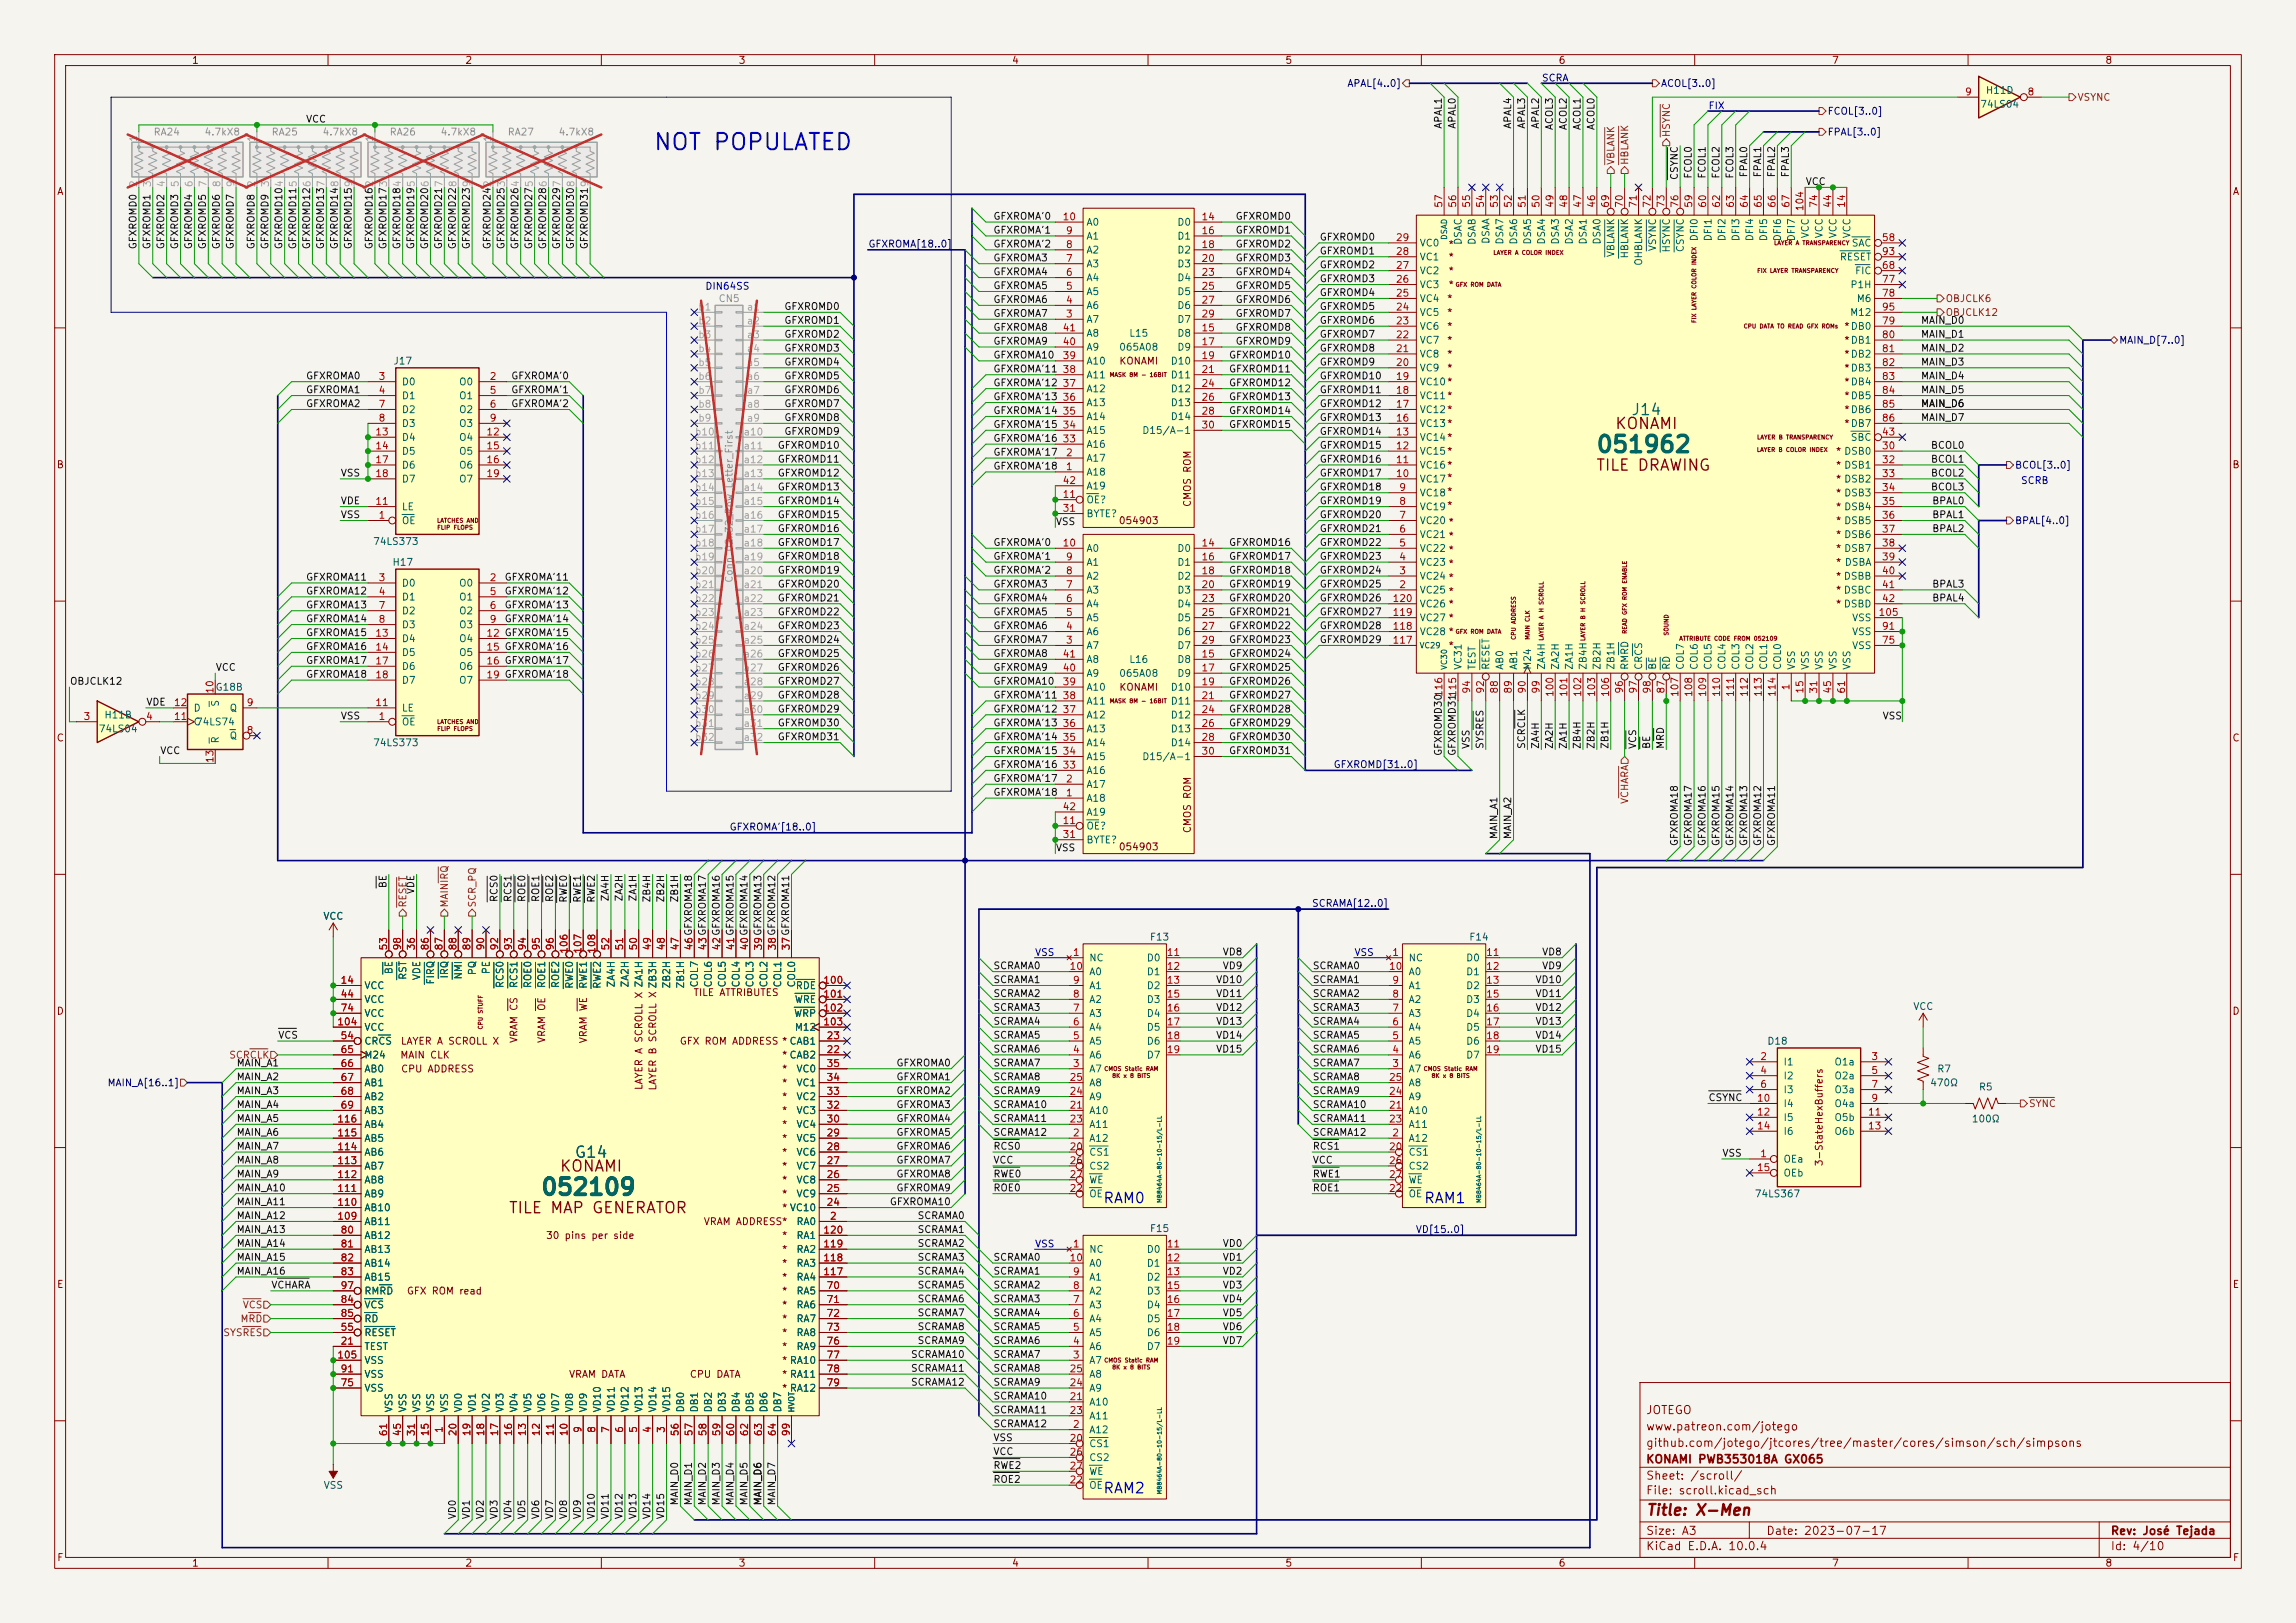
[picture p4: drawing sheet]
<svg xmlns="http://www.w3.org/2000/svg" width="420mm" height="297mm" viewBox="0 0 420 297" stroke-linecap="round" stroke-linejoin="round" font-family="sans-serif">
<defs><g id="words">
<text font-size="3" fill="#0000c2" x="119.4" y="28.2">NOT POPULATED</text>
<g font-size="3" fill="#006464">
<text x="291.8" y="83.6">051962</text>
<text x="98.8" y="219.5">052109</text>
</g>
<g font-size="2" fill="#006464">
<text x="298.3" y="76.5">J14</text>
<text x="105" y="212.4">G14</text>
</g>
<g font-size="2" fill="#840000">
<text x="295.3" y="79">KONAMI</text>
<text x="291.8" y="86.6">TILE DRAWING</text>
<text x="102.3" y="214.9">KONAMI</text>
<text x="92.9" y="222.5">TILE MAP GENERATOR</text>
<text x="301" y="277.8">Title: X-Men</text>
</g>
<g font-size="1.9" fill="#0000c2">
<text x="201.7" y="220.7">RAM0</text>
<text x="260.4" y="220.7">RAM1</text>
<text x="201.7" y="273.7">RAM2</text>
</g>
<g font-size="1.5" fill="#840000">
<text x="301" y="262.1">www.patreon.com/jotego</text>
<text x="301" y="259.1">JOTEGO</text>
<text x="301" y="268.1">KONAMI PWB353018A GX065</text>
<text x="301" y="265.1">github.com/jotego/jtcores/tree/master/cores/simson/sch/simpsons</text>
<text x="301" y="273.8">File: scroll.kicad_sch</text>
<text x="301" y="271.1">Sheet: /scroll/</text>
<text x="301" y="281.2">Size: A3</text>
<text x="323" y="281.2">Date: 2023-07-17</text>
<text x="386" y="281.2">Rev: José Tejada</text>
<text x="301" y="284">KiCad E.D.A. 10.0.4</text>
<text x="386" y="284">Id: 4/10</text>
</g>
<g font-size="1.3" fill="#840000">
<text x="35" y="12">1</text>
<text x="85" y="12">2</text>
<text x="135" y="12">3</text>
<text x="185" y="12">4</text>
<text x="235" y="12">5</text>
<text x="285" y="12">6</text>
<text x="335" y="12">7</text>
<text x="385" y="12">8</text>
<text x="10.3" y="36">A</text>
<text x="408.3" y="36">A</text>
<text x="264.8" y="45.7">*</text>
<text x="264.8" y="48">*</text>
<text x="264.8" y="50.5">*</text>
<text x="264.8" y="53">*</text>
<text x="264.6" y="55.6">*</text>
<text x="264.6" y="58.1">*</text>
<text x="264.6" y="60.7">*</text>
<text x="264.6" y="63.2">*</text>
<text x="264.6" y="65.7">*</text>
<text x="337.2" y="60.7">*DB0</text>
<text x="337.2" y="63.2">*DB1</text>
<text x="337.2" y="65.7">*DB2</text>
<text x="204.6" y="67">KONAMI</text>
<text x="264.6" y="68.3">*</text>
<text x="337.2" y="68.3">*DB3</text>
<text x="337.2" y="70.8">*DB4</text>
<text x="337.2" y="73.4">*DB5</text>
<text x="337.2" y="75.9">*DB6</text>
<text x="335.7" y="83.5">* DSB0</text>
<text x="337.2" y="78.4">*DB7</text>
<text x="10.3" y="86">B</text>
<text x="335.7" y="86.1">* DSB1</text>
<text x="335.7" y="88.6">* DSB2</text>
<text x="408.2" y="86">B</text>
<text x="218.1" y="92.9" transform="rotate(-90 218.1 92.9)">CMOS ROM</text>
<text x="335.7" y="91.1">* DSB3</text>
<text x="335.7" y="93.7">* DSB4</text>
<text x="204.5" y="96.2">054903</text>
<text x="335.7" y="96.2">* DSB5</text>
<text x="335.7" y="98.8">* DSB6</text>
<text x="335.7" y="101.3">* DSB7</text>
<text x="335.7" y="103.8">* DSBA</text>
<text x="335.7" y="106.4">* DSBB</text>
<text x="335.7" y="108.9">* DSBC</text>
<text x="335.7" y="111.5">* DSBD</text>
<text x="264.8" y="119.1">*</text>
<text x="204.6" y="126.7">KONAMI</text>
<text x="10.3" y="136">C</text>
<text x="408.2" y="136">C</text>
<text x="204.5" y="155.9">054903</text>
<text x="218.1" y="152.6" transform="rotate(-90 218.1 152.6)">CMOS ROM</text>
<text x="10.3" y="186">D</text>
<text x="126.7" y="182.6">TILE ATTRIBUTES</text>
<text x="408.2" y="186">D</text>
<text x="73.2" y="191.5">LAYER A SCROLL X</text>
<text x="95" y="191" transform="rotate(-90 95 191)">VRAM CS</text>
<text x="100" y="191" transform="rotate(-90 100 191)">VRAM OE</text>
<text x="107.7" y="191" transform="rotate(-90 107.7 191)">VRAM WE</text>
<text x="124.2" y="191.5">GFX ROM ADDRESS *CAB1</text>
<text x="73.1" y="194">MAIN CLK</text>
<text x="73.3" y="196.6">CPU ADDRESS</text>
<text x="142.9" y="194">*CAB2</text>
<text x="142.9" y="196.6">*</text>
<text x="117.8" y="199.6" transform="rotate(-90 117.8 199.6)">LAYER A SCROLL X ZA1H</text>
<text x="120.4" y="199.7" transform="rotate(-90 120.4 199.7)">LAYER B SCROLL X ZB3H</text>
<text x="142.9" y="199.1">*</text>
<text x="142.9" y="201.6">*</text>
<text x="142.9" y="204.2">*</text>
<text x="142.9" y="206.7">*</text>
<text x="142.9" y="209.3">*</text>
<text x="142.9" y="211.8">*</text>
<text x="142.9" y="214.3">*</text>
<text x="333.7" y="213.5" transform="rotate(-90 333.7 213.5)">3-StateHexBuffers</text>
<text x="142.9" y="216.9">*</text>
<text x="142.9" y="219.4">*</text>
<text x="142.9" y="222">* VC10</text>
<text x="99.8" y="227">30 pins per side</text>
<text x="128.6" y="224.5">VRAM ADDRESS*</text>
<text x="142.9" y="227">*</text>
<text x="142.9" y="229.6">*</text>
<text x="142.9" y="232.1">*</text>
<text x="10.3" y="236">E</text>
<text x="74.3" y="237.2">GFX ROM read</text>
<text x="142.9" y="234.7">*</text>
<text x="142.9" y="237.2">*</text>
<text x="142.9" y="239.7">*</text>
<text x="408.3" y="236">E</text>
<text x="142.9" y="242.3">*</text>
<text x="142.9" y="244.8">*</text>
<text x="142.9" y="247.4">*</text>
<text x="142.9" y="249.9">* RA10</text>
<text x="104" y="252.4">VRAM DATA</text>
<text x="126.1" y="252.4">CPU DATA</text>
<text x="142.9" y="252.4">* RA11</text>
<text x="142.9" y="255">* RA12</text>
<text x="10.3" y="286">F</text>
<text x="35" y="287">1</text>
<text x="85" y="287">2</text>
<text x="135" y="287">3</text>
<text x="185" y="287">4</text>
<text x="235" y="287">5</text>
<text x="285" y="287">6</text>
<text x="335" y="287">7</text>
<text x="385" y="287">8</text>
<text x="408.3" y="286">F</text>
</g>
<g font-size="1.3" fill="#000084">
<text x="246.3" y="16.2">APAL[4..0]</text>
<text x="303.7" y="16.2">ACOL[3..0]</text>
<text x="334.2" y="21.3">FCOL[3..0]</text>
<text x="334.2" y="25.1">FPAL[3..0]</text>
<text x="158.7" y="45.6">GFXROMA[18..0]</text>
<text x="387.5" y="63.2">MAIN_D[7..0]</text>
<text x="368.5" y="86.1">BCOL[3..0]</text>
<text x="368.5" y="96.2">BPAL[4..0]</text>
<text x="243.8" y="140.8">GFXROMD[31..0]</text>
<text x="133.3" y="152.3">GFXROMA'[18..0]</text>
<text x="239.9" y="166.2">SCRAMA[12..0]</text>
<text x="19.6" y="199.1">MAIN_A[16..1]</text>
<text x="258.9" y="225.9">VD[15..0]</text>
</g>
<g font-size="1.3" fill="#0000c2">
<text x="281.9" y="15.2">SCRA</text>
<text x="312.4" y="20.3">FIX</text>
<text x="128.9" y="53.3">DIN64SS</text>
<text x="369.6" y="88.9">SCRB</text>
<text x="189.2" y="175.2">VSS</text>
<text x="247.6" y="175.2">VSS</text>
<text x="189.2" y="228.6">VSS</text>
</g>
<g font-size="1.3" fill="#a90000">
<text x="359.3" y="17.8">9</text>
<text x="370.8" y="17.8">8</text>
<text x="194.3" y="40.6">10</text>
<text x="219.7" y="40.6">14</text>
<text x="264.1" y="38.1" transform="rotate(-90 264.1 38.1)">57</text>
<text x="266.7" y="38.1" transform="rotate(-90 266.7 38.1)">56</text>
<text x="269.2" y="38.1" transform="rotate(-90 269.2 38.1)">55</text>
<text x="271.8" y="38.1" transform="rotate(-90 271.8 38.1)">54</text>
<text x="274.3" y="38.1" transform="rotate(-90 274.3 38.1)">53</text>
<text x="276.8" y="38.1" transform="rotate(-90 276.8 38.1)">52</text>
<text x="279.4" y="38.1" transform="rotate(-90 279.4 38.1)">51</text>
<text x="281.9" y="38.1" transform="rotate(-90 281.9 38.1)">50</text>
<text x="284.5" y="38.1" transform="rotate(-90 284.5 38.1)">49</text>
<text x="287" y="38.1" transform="rotate(-90 287 38.1)">48</text>
<text x="289.5" y="38.1" transform="rotate(-90 289.5 38.1)">47</text>
<text x="292.1" y="38.1" transform="rotate(-90 292.1 38.1)">46</text>
<text x="294.6" y="38.1" transform="rotate(-90 294.6 38.1)">69</text>
<text x="297.2" y="38.1" transform="rotate(-90 297.2 38.1)">70</text>
<text x="299.7" y="38.1" transform="rotate(-90 299.7 38.1)">71</text>
<text x="302.2" y="38.1" transform="rotate(-90 302.2 38.1)">72</text>
<text x="304.8" y="38.1" transform="rotate(-90 304.8 38.1)">73</text>
<text x="307.3" y="38.1" transform="rotate(-90 307.3 38.1)">76</text>
<text x="309.9" y="38.1" transform="rotate(-90 309.9 38.1)">59</text>
<text x="312.4" y="38.1" transform="rotate(-90 312.4 38.1)">60</text>
<text x="314.9" y="38.1" transform="rotate(-90 314.9 38.1)">62</text>
<text x="317.5" y="38.1" transform="rotate(-90 317.5 38.1)">63</text>
<text x="320" y="38.1" transform="rotate(-90 320 38.1)">64</text>
<text x="322.6" y="38.1" transform="rotate(-90 322.6 38.1)">65</text>
<text x="325.1" y="38.1" transform="rotate(-90 325.1 38.1)">66</text>
<text x="327.6" y="38.1" transform="rotate(-90 327.6 38.1)">67</text>
<text x="330.2" y="38.7" transform="rotate(-90 330.2 38.7)">104</text>
<text x="332.7" y="38.1" transform="rotate(-90 332.7 38.1)">74</text>
<text x="335.3" y="38.1" transform="rotate(-90 335.3 38.1)">44</text>
<text x="337.8" y="38.1" transform="rotate(-90 337.8 38.1)">14</text>
<text x="194.9" y="45.7">8</text>
<text x="194.9" y="43.2">9</text>
<text x="219.7" y="43.2">16</text>
<text x="219.7" y="45.7">18</text>
<text x="255.2" y="47">28</text>
<text x="255.2" y="44.4">29</text>
<text x="344.1" y="44.4">58</text>
<text x="344.1" y="47">93</text>
<text x="194.9" y="53.3">5</text>
<text x="194.9" y="50.8">6</text>
<text x="194.9" y="48.2">7</text>
<text x="219.7" y="48.2">20</text>
<text x="219.7" y="50.8">23</text>
<text x="219.7" y="53.3">25</text>
<text x="255.2" y="52">26</text>
<text x="255.2" y="49.5">27</text>
<text x="344.1" y="49.5">68</text>
<text x="344.1" y="52">77</text>
<text x="194.9" y="58.4">3</text>
<text x="194.9" y="55.9">4</text>
<text x="219.7" y="55.9">27</text>
<text x="219.7" y="58.4">29</text>
<text x="255.2" y="59.7">23</text>
<text x="255.2" y="57.1">24</text>
<text x="255.2" y="54.6">25</text>
<text x="344.1" y="54.6">78</text>
<text x="344.1" y="59.7">79</text>
<text x="344.1" y="57.1">95</text>
<text x="194.3" y="63.5">40</text>
<text x="194.3" y="60.9">41</text>
<text x="219.7" y="60.9">15</text>
<text x="219.7" y="63.5">17</text>
<text x="255.2" y="64.7">21</text>
<text x="255.2" y="62.2">22</text>
<text x="344.1" y="62.2">80</text>
<text x="344.1" y="64.7">81</text>
<text x="69.1" y="69.8">3</text>
<text x="89.5" y="69.8">2</text>
<text x="194.3" y="71.1">37</text>
<text x="194.3" y="68.6">38</text>
<text x="194.3" y="66">39</text>
<text x="219.7" y="66">19</text>
<text x="219.7" y="68.6">21</text>
<text x="219.7" y="71.1">24</text>
<text x="255.2" y="69.8">19</text>
<text x="255.2" y="67.3">20</text>
<text x="344.1" y="67.3">82</text>
<text x="344.1" y="69.8">83</text>
<text x="69.1" y="72.4">4</text>
<text x="69.1" y="74.9">7</text>
<text x="69.1" y="77.4">8</text>
<text x="89.5" y="72.4">5</text>
<text x="89.5" y="74.9">6</text>
<text x="89.5" y="77.4">9</text>
<text x="194.3" y="76.2">35</text>
<text x="194.3" y="73.6">36</text>
<text x="219.7" y="73.6">26</text>
<text x="219.7" y="76.2">28</text>
<text x="255.2" y="77.4">16</text>
<text x="255.2" y="74.9">17</text>
<text x="255.2" y="72.4">18</text>
<text x="344.1" y="72.4">84</text>
<text x="344.1" y="74.9">85</text>
<text x="344.1" y="77.4">86</text>
<text x="68.5" y="80">13</text>
<text x="68.5" y="82.5">14</text>
<text x="88.9" y="80">12</text>
<text x="88.9" y="82.5">15</text>
<text x="194.3" y="81.3">33</text>
<text x="194.3" y="78.7">34</text>
<text x="194.9" y="83.8">2</text>
<text x="219.7" y="78.7">30</text>
<text x="255.2" y="82.5">12</text>
<text x="255.2" y="80">13</text>
<text x="344.1" y="82.5">30</text>
<text x="344.1" y="80">43</text>
<text x="68.5" y="85.1">17</text>
<text x="68.5" y="87.6">18</text>
<text x="88.9" y="85.1">16</text>
<text x="88.9" y="87.6">19</text>
<text x="194.3" y="88.9">42</text>
<text x="194.9" y="86.3">1</text>
<text x="255.2" y="87.6">10</text>
<text x="255.2" y="85.1">11</text>
<text x="344.1" y="85.1">32</text>
<text x="344.1" y="87.6">33</text>
<text x="68.5" y="92.7">11</text>
<text x="69.1" y="95.2">1</text>
<text x="194.3" y="91.4">11</text>
<text x="194.3" y="94">31</text>
<text x="255.8" y="95.2">7</text>
<text x="255.8" y="92.7">8</text>
<text x="255.8" y="90.1">9</text>
<text x="344.1" y="90.1">34</text>
<text x="344.1" y="92.7">35</text>
<text x="344.1" y="95.2">36</text>
<text x="194.3" y="100.3">10</text>
<text x="219.7" y="100.3">14</text>
<text x="255.8" y="100.3">5</text>
<text x="255.8" y="97.8">6</text>
<text x="344.1" y="97.8">37</text>
<text x="344.1" y="100.3">38</text>
<text x="69.1" y="106.7">3</text>
<text x="89.5" y="106.7">2</text>
<text x="194.9" y="107.9">7</text>
<text x="194.9" y="105.4">8</text>
<text x="194.9" y="102.8">9</text>
<text x="219.7" y="102.8">16</text>
<text x="219.7" y="105.4">18</text>
<text x="219.7" y="107.9">20</text>
<text x="255.8" y="107.9">2</text>
<text x="255.8" y="105.4">3</text>
<text x="255.8" y="102.8">4</text>
<text x="344.1" y="102.8">39</text>
<text x="344.1" y="105.4">40</text>
<text x="344.1" y="107.9">41</text>
<text x="69.1" y="109.2">4</text>
<text x="69.1" y="111.7">7</text>
<text x="89.5" y="109.2">5</text>
<text x="89.5" y="111.7">6</text>
<text x="194.9" y="113">5</text>
<text x="194.9" y="110.5">6</text>
<text x="219.7" y="110.5">23</text>
<text x="219.7" y="113">25</text>
<text x="254.6" y="113">119</text>
<text x="254.6" y="110.5">120</text>
<text x="343.5" y="113">105</text>
<text x="344.1" y="110.5">42</text>
<text x="68.5" y="116.8">13</text>
<text x="68.5" y="119.4">14</text>
<text x="69.1" y="114.3">8</text>
<text x="88.9" y="116.8">12 GFXROMA'15</text>
<text x="88.9" y="119.4">15 GFXROMA'16</text>
<text x="89.5" y="114.3">9</text>
<text x="194.9" y="118.1">3</text>
<text x="194.9" y="115.5">4</text>
<text x="219.7" y="115.5">27</text>
<text x="219.7" y="118.1">29</text>
<text x="254.6" y="118.1">117</text>
<text x="254.6" y="115.5">118</text>
<text x="344.1" y="118.1">75</text>
<text x="344.1" y="115.5">91</text>
<text x="68.5" y="121.9">17</text>
<text x="68.5" y="124.4">18</text>
<text x="88.9" y="121.9">16 GFXROMA'17</text>
<text x="88.9" y="124.4">19 GFXROMA'18</text>
<text x="194.3" y="125.7">39</text>
<text x="194.3" y="123.2">40</text>
<text x="194.3" y="120.6">41</text>
<text x="219.7" y="120.6">15</text>
<text x="219.7" y="123.2">17</text>
<text x="219.7" y="125.7">19</text>
<text x="31.7" y="129.5">12</text>
<text x="39.3" y="127" transform="rotate(-90 39.3 127)">10</text>
<text x="45" y="129.5">9</text>
<text x="68.5" y="129.5">11</text>
<text x="194.3" y="130.8">37</text>
<text x="194.3" y="128.2">38</text>
<text x="219.7" y="128.2">21</text>
<text x="219.7" y="130.8">24</text>
<text x="264.1" y="127.6" transform="rotate(-90 264.1 127.6)">116</text>
<text x="266.7" y="127.6" transform="rotate(-90 266.7 127.6)">115</text>
<text x="269.2" y="127" transform="rotate(-90 269.2 127)">94</text>
<text x="271.8" y="127" transform="rotate(-90 271.8 127)">92</text>
<text x="274.3" y="127" transform="rotate(-90 274.3 127)">88</text>
<text x="276.8" y="127" transform="rotate(-90 276.8 127)">89</text>
<text x="279.4" y="127" transform="rotate(-90 279.4 127)">90</text>
<text x="281.9" y="127" transform="rotate(-90 281.9 127)">99</text>
<text x="284.5" y="127.6" transform="rotate(-90 284.5 127.6)">100</text>
<text x="287" y="127.6" transform="rotate(-90 287 127.6)">101</text>
<text x="289.5" y="127.6" transform="rotate(-90 289.5 127.6)">102</text>
<text x="292.1" y="127.6" transform="rotate(-90 292.1 127.6)">103</text>
<text x="294.6" y="127.6" transform="rotate(-90 294.6 127.6)">106</text>
<text x="297.2" y="127" transform="rotate(-90 297.2 127)">96</text>
<text x="299.7" y="127" transform="rotate(-90 299.7 127)">97</text>
<text x="302.2" y="127" transform="rotate(-90 302.2 127)">98</text>
<text x="304.8" y="127" transform="rotate(-90 304.8 127)">87</text>
<text x="307.3" y="127.6" transform="rotate(-90 307.3 127.6)">107</text>
<text x="309.9" y="127.6" transform="rotate(-90 309.9 127.6)">108</text>
<text x="312.4" y="127.6" transform="rotate(-90 312.4 127.6)">109</text>
<text x="314.9" y="127.6" transform="rotate(-90 314.9 127.6)">110</text>
<text x="317.5" y="127.6" transform="rotate(-90 317.5 127.6)">111</text>
<text x="320" y="127.6" transform="rotate(-90 320 127.6)">112</text>
<text x="322.6" y="127.6" transform="rotate(-90 322.6 127.6)">113</text>
<text x="325.1" y="127.6" transform="rotate(-90 325.1 127.6)">114</text>
<text x="327.6" y="126.4" transform="rotate(-90 327.6 126.4)">1</text>
<text x="330.2" y="127" transform="rotate(-90 330.2 127)">15</text>
<text x="332.7" y="127" transform="rotate(-90 332.7 127)">31</text>
<text x="335.3" y="127" transform="rotate(-90 335.3 127)">45</text>
<text x="337.8" y="127" transform="rotate(-90 337.8 127)">61</text>
<text x="15.2" y="132.1">3</text>
<text x="26.6" y="132.1">4</text>
<text x="31.7" y="132.1">11</text>
<text x="45" y="134.6">8</text>
<text x="69.1" y="132.1">1</text>
<text x="194.3" y="135.9">35</text>
<text x="194.3" y="133.3">36</text>
<text x="219.7" y="133.3">26</text>
<text x="219.7" y="135.9">28</text>
<text x="39.3" y="139.7" transform="rotate(-90 39.3 139.7)">13</text>
<text x="194.3" y="140.9">33</text>
<text x="194.3" y="138.4">34</text>
<text x="194.9" y="143.5">2</text>
<text x="219.7" y="138.4">30</text>
<text x="194.3" y="148.6">42</text>
<text x="194.9" y="146">1</text>
<text x="194.3" y="151.1">11</text>
<text x="194.3" y="153.6">31</text>
<text x="71.1" y="174" transform="rotate(-90 71.1 174)">53</text>
<text x="73.6" y="174" transform="rotate(-90 73.6 174)">98</text>
<text x="76.2" y="174" transform="rotate(-90 76.2 174)">36</text>
<text x="78.7" y="174" transform="rotate(-90 78.7 174)">86</text>
<text x="81.3" y="174" transform="rotate(-90 81.3 174)">87</text>
<text x="83.8" y="174" transform="rotate(-90 83.8 174)">88</text>
<text x="86.3" y="174" transform="rotate(-90 86.3 174)">89</text>
<text x="88.9" y="174" transform="rotate(-90 88.9 174)">90</text>
<text x="91.4" y="174" transform="rotate(-90 91.4 174)">92</text>
<text x="94" y="174" transform="rotate(-90 94 174)">93</text>
<text x="96.5" y="174" transform="rotate(-90 96.5 174)">94</text>
<text x="99" y="174" transform="rotate(-90 99 174)">95</text>
<text x="101.6" y="174" transform="rotate(-90 101.6 174)">96</text>
<text x="104.1" y="174.6" transform="rotate(-90 104.1 174.6)">106</text>
<text x="106.7" y="174.6" transform="rotate(-90 106.7 174.6)">107</text>
<text x="109.2" y="174.6" transform="rotate(-90 109.2 174.6)">108</text>
<text x="111.7" y="174" transform="rotate(-90 111.7 174)">52</text>
<text x="114.3" y="174" transform="rotate(-90 114.3 174)">51</text>
<text x="116.8" y="174" transform="rotate(-90 116.8 174)">50</text>
<text x="119.4" y="174" transform="rotate(-90 119.4 174)">49</text>
<text x="121.9" y="174" transform="rotate(-90 121.9 174)">48</text>
<text x="124.4" y="174" transform="rotate(-90 124.4 174)">47</text>
<text x="127" y="174" transform="rotate(-90 127 174)">46GFXROMA18</text>
<text x="127" y="174" transform="rotate(-90 127 174)">46</text>
<text x="129.5" y="174" transform="rotate(-90 129.5 174)">43GFXROMA17</text>
<text x="129.5" y="174" transform="rotate(-90 129.5 174)">43</text>
<text x="132.1" y="174" transform="rotate(-90 132.1 174)">42GFXROMA16</text>
<text x="132.1" y="174" transform="rotate(-90 132.1 174)">42</text>
<text x="134.6" y="174" transform="rotate(-90 134.6 174)">41GFXROMA15</text>
<text x="134.6" y="174" transform="rotate(-90 134.6 174)">41</text>
<text x="137.1" y="174" transform="rotate(-90 137.1 174)">40GFXROMA14</text>
<text x="137.1" y="174" transform="rotate(-90 137.1 174)">40</text>
<text x="139.7" y="174" transform="rotate(-90 139.7 174)">39GFXROMA13</text>
<text x="139.7" y="174" transform="rotate(-90 139.7 174)">39</text>
<text x="142.2" y="174" transform="rotate(-90 142.2 174)">38GFXROMA12</text>
<text x="142.2" y="174" transform="rotate(-90 142.2 174)">38</text>
<text x="144.8" y="174" transform="rotate(-90 144.8 174)">37GFXROMA11</text>
<text x="144.8" y="174" transform="rotate(-90 144.8 174)">37</text>
<text x="195.5" y="177.8">10</text>
<text x="196.1" y="175.2">1</text>
<text x="213.3" y="175.2">11</text>
<text x="213.3" y="177.8">12</text>
<text x="254" y="177.8">10</text>
<text x="254.6" y="175.2">1</text>
<text x="271.7" y="175.2">11</text>
<text x="271.7" y="177.8">12</text>
<text x="62.2" y="180.3">14</text>
<text x="62.2" y="182.9">44</text>
<text x="62.2" y="185.4">74</text>
<text x="150.5" y="180.3">100</text>
<text x="150.5" y="182.9">101</text>
<text x="150.5" y="185.4">102</text>
<text x="196.1" y="185.4">7</text>
<text x="196.1" y="182.9">8</text>
<text x="196.1" y="180.3">9</text>
<text x="213.3" y="180.3">13</text>
<text x="213.3" y="182.9">15</text>
<text x="213.3" y="185.4">16</text>
<text x="254.6" y="185.4">7</text>
<text x="254.6" y="182.9">8</text>
<text x="254.6" y="180.3">9</text>
<text x="271.7" y="180.3">13</text>
<text x="271.7" y="182.9">15</text>
<text x="271.7" y="185.4">16</text>
<text x="61.6" y="187.9">104</text>
<text x="62.2" y="190.5">54</text>
<text x="150.5" y="187.9">103</text>
<text x="151.1" y="190.5">23</text>
<text x="196.1" y="190.5">5</text>
<text x="196.1" y="187.9">6</text>
<text x="213.3" y="187.9">17</text>
<text x="213.3" y="190.5">18</text>
<text x="254.6" y="190.5">5</text>
<text x="254.6" y="187.9">6</text>
<text x="271.7" y="187.9">17</text>
<text x="271.7" y="190.5">18</text>
<text x="62.2" y="193">65</text>
<text x="62.2" y="195.6">66</text>
<text x="151.1" y="193">22</text>
<text x="151.1" y="195.6">35</text>
<text x="196.1" y="195.6">3</text>
<text x="196.1" y="193">4</text>
<text x="213.3" y="193">19</text>
<text x="254.6" y="195.6">3</text>
<text x="254.6" y="193">4</text>
<text x="271.7" y="193">19</text>
<text x="321.9" y="194.3">2</text>
<text x="321.9" y="196.8">4</text>
<text x="342.2" y="194.3">3</text>
<text x="342.2" y="196.8">5</text>
<text x="62.2" y="198.1">67</text>
<text x="62.2" y="200.6">68</text>
<text x="62.2" y="203.2">69</text>
<text x="151.1" y="203.2">32</text>
<text x="151.1" y="200.6">33</text>
<text x="151.1" y="198.1">34</text>
<text x="195.5" y="203.2">21</text>
<text x="195.5" y="200.6">24</text>
<text x="195.5" y="198.1">25</text>
<text x="254" y="203.2">21</text>
<text x="254" y="200.6">24</text>
<text x="254" y="198.1">25</text>
<text x="321.3" y="201.9">10</text>
<text x="321.9" y="199.4">6</text>
<text x="342.2" y="199.4">7</text>
<text x="342.2" y="201.9">9</text>
<text x="61.6" y="208.3">115</text>
<text x="61.6" y="205.7">116</text>
<text x="151.1" y="208.3">29</text>
<text x="151.1" y="205.7">30</text>
<text x="195.5" y="205.7">23</text>
<text x="196.1" y="208.3">2</text>
<text x="254" y="205.7">23</text>
<text x="254.6" y="208.3">2</text>
<text x="321.3" y="204.4">12</text>
<text x="321.3" y="207">14</text>
<text x="341.6" y="204.4">11</text>
<text x="341.6" y="207">13</text>
<text x="61.6" y="215.9">112</text>
<text x="61.6" y="213.3">113</text>
<text x="61.6" y="210.8">114</text>
<text x="151.1" y="215.9">26</text>
<text x="151.1" y="213.3">27</text>
<text x="151.1" y="210.8">28</text>
<text x="195.5" y="210.8">20</text>
<text x="195.5" y="213.3">26</text>
<text x="195.5" y="215.9">27</text>
<text x="254" y="210.8">20</text>
<text x="254" y="213.3">26</text>
<text x="254" y="215.9">27</text>
<text x="321.3" y="214.6">15</text>
<text x="321.9" y="212.1">1</text>
<text x="61.6" y="221">110</text>
<text x="61.6" y="218.4">111</text>
<text x="151.1" y="221">24</text>
<text x="151.1" y="218.4">25</text>
<text x="195.5" y="218.4">22</text>
<text x="254" y="218.4">22</text>
<text x="61.6" y="223.5">109</text>
<text x="62.2" y="226">80</text>
<text x="150.5" y="226">120</text>
<text x="151.7" y="223.5">2</text>
<text x="62.2" y="228.6">81</text>
<text x="62.2" y="231.1">82</text>
<text x="62.2" y="233.7">83</text>
<text x="150.5" y="233.7">117</text>
<text x="150.5" y="231.1">118</text>
<text x="150.5" y="228.6">119</text>
<text x="195.5" y="231.1">10</text>
<text x="196.1" y="228.6">1</text>
<text x="196.1" y="233.7">9</text>
<text x="213.3" y="228.6">11</text>
<text x="213.3" y="231.1">12</text>
<text x="213.3" y="233.7">13</text>
<text x="62.2" y="238.7">84</text>
<text x="62.2" y="236.2">97</text>
<text x="151.1" y="236.2">70</text>
<text x="151.1" y="238.7">71</text>
<text x="196.1" y="238.7">7</text>
<text x="196.1" y="236.2">8</text>
<text x="213.3" y="236.2">15</text>
<text x="213.3" y="238.7">16</text>
<text x="62.2" y="243.8">55</text>
<text x="62.2" y="241.3">85</text>
<text x="151.1" y="241.3">72</text>
<text x="151.1" y="243.8">73</text>
<text x="196.1" y="243.8">5</text>
<text x="196.1" y="241.3">6</text>
<text x="213.3" y="241.3">17</text>
<text x="213.3" y="243.8">18</text>
<text x="61.6" y="248.9">105</text>
<text x="62.2" y="246.4">21</text>
<text x="62.2" y="251.4">91</text>
<text x="151.1" y="246.4">76</text>
<text x="151.1" y="248.9">77</text>
<text x="151.1" y="251.4">78</text>
<text x="195.5" y="251.4">25</text>
<text x="196.1" y="248.9">3</text>
<text x="196.1" y="246.4">4</text>
<text x="213.3" y="246.4">19</text>
<text x="62.2" y="254">75</text>
<text x="151.1" y="254">79</text>
<text x="195.5" y="256.5">21</text>
<text x="195.5" y="254">24</text>
<text x="71.1" y="262.9" transform="rotate(-90 71.1 262.9)">61</text>
<text x="73.6" y="262.9" transform="rotate(-90 73.6 262.9)">45</text>
<text x="76.2" y="262.9" transform="rotate(-90 76.2 262.9)">31</text>
<text x="78.7" y="262.9" transform="rotate(-90 78.7 262.9)">15</text>
<text x="81.3" y="262.3" transform="rotate(-90 81.3 262.3)">1</text>
<text x="83.8" y="262.9" transform="rotate(-90 83.8 262.9)">20</text>
<text x="86.3" y="262.9" transform="rotate(-90 86.3 262.9)">19</text>
<text x="88.9" y="262.9" transform="rotate(-90 88.9 262.9)">18</text>
<text x="91.4" y="262.9" transform="rotate(-90 91.4 262.9)">17</text>
<text x="94" y="262.9" transform="rotate(-90 94 262.9)">16</text>
<text x="96.5" y="262.9" transform="rotate(-90 96.5 262.9)">13</text>
<text x="99" y="262.9" transform="rotate(-90 99 262.9)">12</text>
<text x="101.6" y="262.9" transform="rotate(-90 101.6 262.9)">11</text>
<text x="104.1" y="262.9" transform="rotate(-90 104.1 262.9)">10</text>
<text x="106.7" y="262.3" transform="rotate(-90 106.7 262.3)">9</text>
<text x="109.2" y="262.3" transform="rotate(-90 109.2 262.3)">8</text>
<text x="111.7" y="262.3" transform="rotate(-90 111.7 262.3)">7</text>
<text x="114.3" y="262.3" transform="rotate(-90 114.3 262.3)">6</text>
<text x="116.8" y="262.3" transform="rotate(-90 116.8 262.3)">5</text>
<text x="119.4" y="262.3" transform="rotate(-90 119.4 262.3)">4</text>
<text x="121.9" y="262.3" transform="rotate(-90 121.9 262.3)">3</text>
<text x="124.4" y="262.9" transform="rotate(-90 124.4 262.9)">56</text>
<text x="127" y="262.9" transform="rotate(-90 127 262.9)">57</text>
<text x="129.5" y="262.9" transform="rotate(-90 129.5 262.9)">58</text>
<text x="132.1" y="262.9" transform="rotate(-90 132.1 262.9)">59</text>
<text x="134.6" y="262.9" transform="rotate(-90 134.6 262.9)">60</text>
<text x="137.1" y="262.9" transform="rotate(-90 137.1 262.9)">62</text>
<text x="139.7" y="262.9" transform="rotate(-90 139.7 262.9)">63</text>
<text x="142.2" y="262.9" transform="rotate(-90 142.2 262.9)">64</text>
<text x="144.8" y="262.9" transform="rotate(-90 144.8 262.9)">99</text>
<text x="195.5" y="259.1">23</text>
<text x="196.1" y="261.6">2</text>
<text x="195.5" y="264.1">20</text>
<text x="195.5" y="266.7">26</text>
<text x="195.5" y="269.2">27</text>
<text x="195.5" y="271.8">22</text>
</g>
<g font-size="1.3" fill="#006464">
<text x="363.1" y="17.5">H11D</text>
<text x="362.1" y="20">74LS04</text>
<text x="198.6" y="41.6">A0</text>
<text x="215.2" y="41.6">D0</text>
<text x="198.6" y="46.7">A2</text>
<text x="198.6" y="44.2">A1</text>
<text x="215.2" y="44.2">D1</text>
<text x="215.2" y="46.7">D2</text>
<text x="259.6" y="48">VC1</text>
<text x="259.6" y="45.4">VC0</text>
<text x="267.7" y="44.9" transform="rotate(-90 267.7 44.9)">DSAC</text>
<text x="270.2" y="44.9" transform="rotate(-90 270.2 44.9)">DSAB</text>
<text x="272.8" y="44.7" transform="rotate(-90 272.8 44.7)">DSAA</text>
<text x="275.3" y="44.9" transform="rotate(-90 275.3 44.9)">DSA7</text>
<text x="277.8" y="44.9" transform="rotate(-90 277.8 44.9)">DSA6</text>
<text x="280.4" y="44.9" transform="rotate(-90 280.4 44.9)">DSA5</text>
<text x="282.9" y="44.9" transform="rotate(-90 282.9 44.9)">DSA4</text>
<text x="285.5" y="44.9" transform="rotate(-90 285.5 44.9)">DSA3</text>
<text x="288" y="44.9" transform="rotate(-90 288 44.9)">DSA2</text>
<text x="290.5" y="44.9" transform="rotate(-90 290.5 44.9)">DSA1</text>
<text x="293.1" y="44.9" transform="rotate(-90 293.1 44.9)">DSA0</text>
<text x="295.6" y="47.2" transform="rotate(-90 295.6 47.2)">VBLANK</text>
<text x="298.2" y="47.4" transform="rotate(-90 298.2 47.4)">HBLANK</text>
<text x="303.2" y="46.1" transform="rotate(-90 303.2 46.1)">VSYNC</text>
<text x="305.8" y="46.3" transform="rotate(-90 305.8 46.3)">HSYNC</text>
<text x="308.3" y="46.2" transform="rotate(-90 308.3 46.2)">CSYNC</text>
<text x="310.9" y="44.3" transform="rotate(-90 310.9 44.3)">DFI0</text>
<text x="313.4" y="44.3" transform="rotate(-90 313.4 44.3)">DFI1</text>
<text x="315.9" y="44.3" transform="rotate(-90 315.9 44.3)">DFI2</text>
<text x="318.5" y="44.3" transform="rotate(-90 318.5 44.3)">DFI3</text>
<text x="321" y="44.3" transform="rotate(-90 321 44.3)">DFI4</text>
<text x="323.6" y="44.3" transform="rotate(-90 323.6 44.3)">DFI5</text>
<text x="326.1" y="44.3" transform="rotate(-90 326.1 44.3)">DFI6</text>
<text x="328.6" y="44.3" transform="rotate(-90 328.6 44.3)">DFI7</text>
<text x="331.2" y="43.7" transform="rotate(-90 331.2 43.7)">VCC</text>
<text x="333.7" y="43.7" transform="rotate(-90 333.7 43.7)">VCC</text>
<text x="336.3" y="43.7" transform="rotate(-90 336.3 43.7)">VCC</text>
<text x="336.4" y="48">RESET</text>
<text x="338.6" y="45.4">SAC</text>
<text x="338.8" y="43.7" transform="rotate(-90 338.8 43.7)">VCC</text>
<text x="198.6" y="51.8">A4</text>
<text x="198.6" y="49.2">A3</text>
<text x="215.2" y="49.2">D3</text>
<text x="215.2" y="51.8">D4</text>
<text x="259.6" y="53">VC3</text>
<text x="259.6" y="50.5">VC2</text>
<text x="300.7" y="48.7" transform="rotate(-90 300.7 48.7)">OHBLANK</text>
<text x="338.4" y="53">P1H</text>
<text x="339.2" y="50.5">FIC</text>
<text x="198.6" y="59.4">A7</text>
<text x="198.6" y="56.9">A6</text>
<text x="198.6" y="54.3">A5</text>
<text x="215.2" y="54.3">D5</text>
<text x="215.2" y="56.9">D6</text>
<text x="215.2" y="59.4">D7</text>
<text x="259.6" y="58.1">VC5</text>
<text x="259.6" y="55.6">VC4</text>
<text x="338.3" y="58.1">M12</text>
<text x="339.5" y="55.6">M6</text>
<text x="198.6" y="64.5">A9</text>
<text x="198.6" y="61.9">A8</text>
<text x="204.6" y="64.5">065A08</text>
<text x="206.5" y="61.9">L15</text>
<text x="215.2" y="61.9">D8</text>
<text x="215.2" y="64.5">D9</text>
<text x="259.6" y="65.7">VC8</text>
<text x="259.6" y="63.2">VC7</text>
<text x="259.6" y="60.7">VC6</text>
<text x="71.9" y="67">J17</text>
<text x="73.4" y="70.8">D0</text>
<text x="83.9" y="70.8">O0</text>
<text x="198.6" y="69.6">A11</text>
<text x="198.6" y="67">A10</text>
<text x="214" y="67">D10</text>
<text x="214" y="69.6">D11</text>
<text x="259.6" y="70.8">VC10*</text>
<text x="259.6" y="68.3">VC9</text>
<text x="73.4" y="73.4">D1</text>
<text x="73.4" y="75.9">D2</text>
<text x="83.9" y="73.4">O1</text>
<text x="83.9" y="75.9">O2</text>
<text x="198.6" y="77.2">A14</text>
<text x="198.6" y="74.6">A13</text>
<text x="198.6" y="72.1">A12</text>
<text x="214" y="72.1">D12</text>
<text x="214" y="74.6">D13</text>
<text x="214" y="77.2">D14</text>
<text x="259.6" y="75.9">VC12*</text>
<text x="259.6" y="73.4">VC11*</text>
<text x="73.4" y="78.4">D3</text>
<text x="73.4" y="81">D4</text>
<text x="73.4" y="83.5">D5</text>
<text x="83.9" y="78.4">O3</text>
<text x="83.9" y="81">O4</text>
<text x="83.9" y="83.5">O5</text>
<text x="198.6" y="82.3">A16</text>
<text x="198.6" y="79.7">A15</text>
<text x="208.8" y="79.7">D15/A-1</text>
<text x="259.6" y="83.5">VC15*</text>
<text x="259.6" y="81">VC14*</text>
<text x="259.6" y="78.4">VC13*</text>
<text x="338.4" y="81">SBC</text>
<text x="73.4" y="86.1">D6</text>
<text x="73.4" y="88.6">D7</text>
<text x="83.9" y="86.1">O6</text>
<text x="83.9" y="88.6">O7</text>
<text x="198.6" y="87.3">A18</text>
<text x="198.6" y="84.8">A17</text>
<text x="198.6" y="89.9">A19</text>
<text x="259.6" y="88.6">VC17*</text>
<text x="259.6" y="86.1">VC16*</text>
<text x="73.4" y="93.7">LE</text>
<text x="198.6" y="92.4">OE?</text>
<text x="198.6" y="95">BYTE?</text>
<text x="259.6" y="93.7">VC19*</text>
<text x="259.6" y="91.1">VC18*</text>
<text x="68.1" y="100">74LS373</text>
<text x="73.4" y="96.2">OE</text>
<text x="198.6" y="101.3">A0</text>
<text x="215.2" y="101.3">D0</text>
<text x="259.6" y="101.3">VC22 *</text>
<text x="259.6" y="98.8">VC21 *</text>
<text x="259.6" y="96.2">VC20 *</text>
<text x="71.7" y="103.8">H17</text>
<text x="73.4" y="107.7">D0</text>
<text x="83.9" y="107.7">O0</text>
<text x="198.6" y="106.4">A2</text>
<text x="198.6" y="103.8">A1</text>
<text x="215.2" y="103.8">D1</text>
<text x="215.2" y="106.4">D2</text>
<text x="259.6" y="106.4">VC24 *</text>
<text x="259.6" y="103.8">VC23 *</text>
<text x="73.4" y="110.2">D1</text>
<text x="73.4" y="112.7">D2</text>
<text x="83.9" y="110.2">O1</text>
<text x="83.9" y="112.7">O2</text>
<text x="198.6" y="111.5">A4</text>
<text x="198.6" y="108.9">A3</text>
<text x="215.2" y="108.9">D3</text>
<text x="215.2" y="111.5">D4</text>
<text x="259.6" y="108.9">VC25 *</text>
<text x="259.6" y="111.5">VC26 *</text>
<text x="73.4" y="115.3">D3</text>
<text x="73.4" y="117.8">D4</text>
<text x="83.9" y="115.3">O3</text>
<text x="83.9" y="117.8">O4</text>
<text x="198.6" y="119.1">A7</text>
<text x="198.6" y="116.5">A6</text>
<text x="198.6" y="114">A5</text>
<text x="215.2" y="114">D5</text>
<text x="215.2" y="116.5">D6</text>
<text x="215.2" y="119.1">D7</text>
<text x="259.6" y="116.5">VC28 *</text>
<text x="259.6" y="114">VC27 *</text>
<text x="338.7" y="119.1">VSS</text>
<text x="338.7" y="116.5">VSS</text>
<text x="338.7" y="114">VSS</text>
<text x="73.4" y="120.4">D5</text>
<text x="73.4" y="122.9">D6</text>
<text x="73.4" y="125.4">D7</text>
<text x="83.9" y="120.4">O5</text>
<text x="83.9" y="122.9">O6</text>
<text x="83.9" y="125.4">O7</text>
<text x="198.6" y="124.2">A9</text>
<text x="198.6" y="121.6">A8</text>
<text x="204.6" y="124.2">065A08</text>
<text x="206.5" y="121.6">L16</text>
<text x="215.2" y="121.6">D8</text>
<text x="215.2" y="124.2">D9</text>
<text x="267.7" y="122.7" transform="rotate(-90 267.7 122.7)">VC31</text>
<text x="270.2" y="122.7" transform="rotate(-90 270.2 122.7)">TEST</text>
<text x="272.8" y="122.7" transform="rotate(-90 272.8 122.7)">RESET</text>
<text x="275.3" y="122.7" transform="rotate(-90 275.3 122.7)">AB0</text>
<text x="277.8" y="122.7" transform="rotate(-90 277.8 122.7)">AB1</text>
<text x="280.4" y="122.7" transform="rotate(-90 280.4 122.7)">M24</text>
<text x="282.9" y="122.7" transform="rotate(-90 282.9 122.7)">ZA4H</text>
<text x="285.5" y="122.7" transform="rotate(-90 285.5 122.7)">ZA2H</text>
<text x="288" y="122.7" transform="rotate(-90 288 122.7)">ZA1H</text>
<text x="290.5" y="122.7" transform="rotate(-90 290.5 122.7)">ZB4H</text>
<text x="293.1" y="122.7" transform="rotate(-90 293.1 122.7)">ZB2H</text>
<text x="295.6" y="122.7" transform="rotate(-90 295.6 122.7)">ZB1H</text>
<text x="298.2" y="122.7" transform="rotate(-90 298.2 122.7)">RMRD</text>
<text x="300.7" y="122.7" transform="rotate(-90 300.7 122.7)">CRCS</text>
<text x="303.2" y="122.7" transform="rotate(-90 303.2 122.7)">BE</text>
<text x="305.8" y="122.7" transform="rotate(-90 305.8 122.7)">RD</text>
<text x="308.3" y="122.7" transform="rotate(-90 308.3 122.7)">COL7</text>
<text x="310.9" y="122.7" transform="rotate(-90 310.9 122.7)">COL6</text>
<text x="313.4" y="122.7" transform="rotate(-90 313.4 122.7)">COL5</text>
<text x="315.9" y="122.7" transform="rotate(-90 315.9 122.7)">COL4</text>
<text x="318.5" y="122.7" transform="rotate(-90 318.5 122.7)">COL3</text>
<text x="321" y="122.7" transform="rotate(-90 321 122.7)">COL2</text>
<text x="323.6" y="122.7" transform="rotate(-90 323.6 122.7)">COL1</text>
<text x="326.1" y="122.7" transform="rotate(-90 326.1 122.7)">COL0</text>
<text x="328.6" y="122.7" transform="rotate(-90 328.6 122.7)">VSS</text>
<text x="331.2" y="122.7" transform="rotate(-90 331.2 122.7)">VSS</text>
<text x="333.7" y="122.7" transform="rotate(-90 333.7 122.7)">VSS</text>
<text x="336.3" y="122.7" transform="rotate(-90 336.3 122.7)">VSS</text>
<text x="338.8" y="122.7" transform="rotate(-90 338.8 122.7)">VSS</text>
<text x="19" y="131.8">H11B</text>
<text x="35.3" y="130.5">D</text>
<text x="39.3" y="126.7">G18B</text>
<text x="40.3" y="129.4" transform="rotate(-90 40.3 129.4)">S</text>
<text x="41.9" y="130.5">Q</text>
<text x="73.4" y="130.5">LE</text>
<text x="198.6" y="131.8">A12</text>
<text x="198.6" y="129.2">A11</text>
<text x="198.6" y="126.7">A10</text>
<text x="214" y="126.7">D10</text>
<text x="214" y="129.2">D11</text>
<text x="214" y="131.8">D12</text>
<text x="18" y="134.3">74LS04</text>
<text x="35.3" y="133.1">C</text>
<text x="35.7" y="133.1">74LS74</text>
<text x="40.3" y="136.1" transform="rotate(-90 40.3 136.1)">R</text>
<text x="41.9" y="135.6">Q</text>
<text x="68.1" y="136.9">74LS373</text>
<text x="73.4" y="133.1">OE</text>
<text x="198.6" y="136.9">A14</text>
<text x="198.6" y="134.3">A13</text>
<text x="214" y="134.3">D13</text>
<text x="214" y="136.9">D14</text>
<text x="198.6" y="141.9">A16</text>
<text x="198.6" y="139.4">A15</text>
<text x="208.8" y="139.4">D15/A-1</text>
<text x="198.6" y="147">A18</text>
<text x="198.6" y="144.5">A17</text>
<text x="198.6" y="149.6">A19</text>
<text x="198.6" y="152.1">OE?</text>
<text x="198.6" y="154.6">BYTE?</text>
<text x="59" y="168.6">VCC</text>
<text x="210.2" y="172.4">F13</text>
<text x="268.7" y="172.4">F14</text>
<text x="72.1" y="178.4" transform="rotate(-90 72.1 178.4)">BE</text>
<text x="74.6" y="179.4" transform="rotate(-90 74.6 179.4)">RST</text>
<text x="77.2" y="179.5" transform="rotate(-90 77.2 179.5)">VDE</text>
<text x="82.3" y="179.2" transform="rotate(-90 82.3 179.2)">IRQ</text>
<text x="84.8" y="179.4" transform="rotate(-90 84.8 179.4)">NMI</text>
<text x="87.3" y="178.6" transform="rotate(-90 87.3 178.6)">PQ</text>
<text x="89.9" y="178.4" transform="rotate(-90 89.9 178.4)">PE</text>
<text x="199.1" y="176.2">NC</text>
<text x="199.1" y="178.8">A0</text>
<text x="209.7" y="176.2">D0</text>
<text x="209.7" y="178.8">D1</text>
<text x="257.6" y="176.2">NC</text>
<text x="257.6" y="178.8">A0</text>
<text x="268.1" y="176.2">D0</text>
<text x="268.1" y="178.8">D1</text>
<text x="66.5" y="181.3">VCC</text>
<text x="66.5" y="183.9">VCC</text>
<text x="79.7" y="180.3" transform="rotate(-90 79.7 180.3)">FIRQ</text>
<text x="92.4" y="180.9" transform="rotate(-90 92.4 180.9)">RCS0</text>
<text x="95" y="180.9" transform="rotate(-90 95 180.9)">RCS1</text>
<text x="97.5" y="180.9" transform="rotate(-90 97.5 180.9)">ROE0</text>
<text x="100" y="180.9" transform="rotate(-90 100 180.9)">ROE1</text>
<text x="102.6" y="180.9" transform="rotate(-90 102.6 180.9)">ROE2</text>
<text x="105.1" y="181.1" transform="rotate(-90 105.1 181.1)">RWE0</text>
<text x="107.7" y="181.1" transform="rotate(-90 107.7 181.1)">RWE1</text>
<text x="110.2" y="181.1" transform="rotate(-90 110.2 181.1)">RWE2</text>
<text x="112.7" y="180.8" transform="rotate(-90 112.7 180.8)">ZA4H</text>
<text x="115.3" y="180.8" transform="rotate(-90 115.3 180.8)">ZA2H</text>
<text x="117.8" y="180.8" transform="rotate(-90 117.8 180.8)">ZA1H</text>
<text x="120.4" y="181" transform="rotate(-90 120.4 181)">ZB3H</text>
<text x="122.9" y="181" transform="rotate(-90 122.9 181)">ZB2H</text>
<text x="125.4" y="181" transform="rotate(-90 125.4 181)">ZB1H</text>
<text x="128" y="180.8" transform="rotate(-90 128 180.8)">COL7</text>
<text x="130.5" y="180.8" transform="rotate(-90 130.5 180.8)">COL6</text>
<text x="133.1" y="180.8" transform="rotate(-90 133.1 180.8)">COL5</text>
<text x="135.6" y="180.8" transform="rotate(-90 135.6 180.8)">COL4</text>
<text x="138.1" y="180.8" transform="rotate(-90 138.1 180.8)">COL3</text>
<text x="140.7" y="180.8" transform="rotate(-90 140.7 180.8)">COL2</text>
<text x="143.2" y="180.8" transform="rotate(-90 143.2 180.8)">COL1</text>
<text x="145.3" y="183.9">WRE</text>
<text x="145.5" y="181.3">RDE</text>
<text x="145.8" y="180.8" transform="rotate(-90 145.8 180.8)">COL0</text>
<text x="199.1" y="183.9">A2</text>
<text x="199.1" y="181.3">A1</text>
<text x="209.7" y="181.3">D2</text>
<text x="209.7" y="183.9">D3</text>
<text x="257.6" y="183.9">A2</text>
<text x="257.6" y="181.3">A1</text>
<text x="268.1" y="181.3">D2</text>
<text x="268.1" y="183.9">D3</text>
<text x="349.9" y="185.1">VCC</text>
<text x="66.5" y="191.5">CRCS</text>
<text x="66.5" y="186.4">VCC</text>
<text x="66.5" y="188.9">VCC</text>
<text x="144.3" y="191.5">CAB1</text>
<text x="145.2" y="186.4">WRP</text>
<text x="145.3" y="188.9">M12</text>
<text x="199.1" y="191.5">A5</text>
<text x="199.1" y="188.9">A4</text>
<text x="199.1" y="186.4">A3</text>
<text x="209.7" y="186.4">D4</text>
<text x="209.7" y="188.9">D5</text>
<text x="209.7" y="191.5">D6</text>
<text x="257.6" y="191.5">A5</text>
<text x="257.6" y="188.9">A4</text>
<text x="257.6" y="186.4">A3</text>
<text x="268.1" y="186.4">D4</text>
<text x="268.1" y="188.9">D5</text>
<text x="268.1" y="191.5">D6</text>
<text x="323.2" y="191.5">D18</text>
<text x="66.5" y="194">M24</text>
<text x="66.5" y="196.6">AB0</text>
<text x="144.3" y="194">CAB2</text>
<text x="145.6" y="196.6">VC0</text>
<text x="199.1" y="196.6">A7</text>
<text x="199.1" y="194">A6</text>
<text x="209.7" y="194">D7</text>
<text x="257.6" y="196.6">A7</text>
<text x="257.6" y="194">A6</text>
<text x="268.1" y="194">D7</text>
<text x="326.1" y="195.3">I1</text>
<text x="326.1" y="197.8">I2</text>
<text x="335.5" y="195.3">O1a</text>
<text x="335.5" y="197.8">O2a</text>
<text x="354.3" y="196.6">R7</text>
<text x="66.5" y="199.1">AB1</text>
<text x="66.5" y="201.6">AB2</text>
<text x="145.6" y="201.6">VC2</text>
<text x="145.6" y="199.1">VC1</text>
<text x="199.1" y="201.6">A9</text>
<text x="199.1" y="199.1">A8</text>
<text x="257.6" y="201.6">A9</text>
<text x="257.6" y="199.1">A8</text>
<text x="326.1" y="200.4">I3</text>
<text x="326.1" y="202.9">I4</text>
<text x="335.5" y="200.4">O3a</text>
<text x="335.5" y="202.9">O4a</text>
<text x="353" y="199.1">470Ω</text>
<text x="361.9" y="199.9">R5</text>
<text x="66.5" y="204.2">AB3</text>
<text x="66.5" y="209.3">AB5</text>
<text x="66.5" y="206.7">AB4</text>
<text x="145.6" y="209.3">VC5</text>
<text x="145.6" y="206.7">VC4</text>
<text x="145.6" y="204.2">VC3</text>
<text x="199.1" y="209.3">A12</text>
<text x="199.1" y="204.2">A10</text>
<text x="199.1" y="206.7">A11</text>
<text x="257.6" y="209.3">A12</text>
<text x="257.6" y="204.2">A10</text>
<text x="257.6" y="206.7">A11</text>
<text x="326.1" y="205.4">I5</text>
<text x="326.1" y="208">I6</text>
<text x="335.5" y="205.4">O5b</text>
<text x="335.5" y="208">O6b</text>
<text x="360.6" y="205.7">100Ω</text>
<text x="66.5" y="214.3">AB7</text>
<text x="66.5" y="211.8">AB6</text>
<text x="145.6" y="214.3">VC7</text>
<text x="145.6" y="211.8">VC6</text>
<text x="199.1" y="211.8">CS1</text>
<text x="199.1" y="214.3">CS2</text>
<text x="257.6" y="211.8">CS1</text>
<text x="257.6" y="214.3">CS2</text>
<text x="326.1" y="213.1">OEa</text>
<text x="326.1" y="215.6">OEb</text>
<text x="66.5" y="222">AB10</text>
<text x="66.5" y="219.4">AB9</text>
<text x="66.5" y="216.9">AB8</text>
<text x="144.4" y="222">VC10</text>
<text x="145.6" y="219.4">VC9</text>
<text x="145.6" y="216.9">VC8</text>
<text x="199.1" y="219.4">OE</text>
<text x="199.1" y="216.9">WE</text>
<text x="257.6" y="219.4">OE</text>
<text x="257.6" y="216.9">WE</text>
<text x="320.9" y="219.4">74LS367</text>
<text x="66.5" y="227">AB12</text>
<text x="66.5" y="224.5">AB11</text>
<text x="145.6" y="224.5">RA0</text>
<text x="145.6" y="227">RA1</text>
<text x="210.2" y="225.8">F15</text>
<text x="66.5" y="229.6">AB13</text>
<text x="66.5" y="232.1">AB14</text>
<text x="145.6" y="232.1">RA3</text>
<text x="145.6" y="229.6">RA2</text>
<text x="199.1" y="229.6">NC</text>
<text x="199.1" y="232.1">A0</text>
<text x="209.7" y="229.6">D0</text>
<text x="209.7" y="232.1">D1</text>
<text x="66.5" y="234.7">AB15</text>
<text x="66.5" y="239.7">VCS</text>
<text x="66.5" y="237.2">RMRD</text>
<text x="145.6" y="237.2">RA5</text>
<text x="145.6" y="239.7">RA6</text>
<text x="145.6" y="234.7">RA4</text>
<text x="199.1" y="239.7">A3</text>
<text x="199.1" y="237.2">A2</text>
<text x="199.1" y="234.7">A1</text>
<text x="209.7" y="234.7">D2</text>
<text x="209.7" y="237.2">D3</text>
<text x="209.7" y="239.7">D4</text>
<text x="66.5" y="244.8">RESET</text>
<text x="66.5" y="242.3">RD</text>
<text x="145.6" y="242.3">RA7</text>
<text x="145.6" y="244.8">RA8</text>
<text x="199.1" y="244.8">A5</text>
<text x="199.1" y="242.3">A4</text>
<text x="209.7" y="242.3">D5</text>
<text x="209.7" y="244.8">D6</text>
<text x="66.5" y="247.4">TEST</text>
<text x="66.5" y="249.9">VSS</text>
<text x="144.4" y="249.9">RA10</text>
<text x="145.6" y="247.4">RA9</text>
<text x="199.1" y="249.9">A7</text>
<text x="199.1" y="247.4">A6</text>
<text x="209.7" y="247.4">D7</text>
<text x="66.5" y="255">VSS</text>
<text x="66.5" y="252.4">VSS</text>
<text x="144.4" y="252.4">RA11</text>
<text x="144.4" y="255">RA12</text>
<text x="199.1" y="257.5">A10</text>
<text x="199.1" y="255">A9</text>
<text x="199.1" y="252.4">A8</text>
<text x="72.1" y="258.6" transform="rotate(-90 72.1 258.6)">VSS</text>
<text x="74.6" y="258.6" transform="rotate(-90 74.6 258.6)">VSS</text>
<text x="77.2" y="258.6" transform="rotate(-90 77.2 258.6)">VSS</text>
<text x="79.7" y="258.6" transform="rotate(-90 79.7 258.6)">VSS</text>
<text x="82.3" y="258.6" transform="rotate(-90 82.3 258.6)">VSS</text>
<text x="84.8" y="258.6" transform="rotate(-90 84.8 258.6)">VD0</text>
<text x="87.3" y="258.6" transform="rotate(-90 87.3 258.6)">VD1</text>
<text x="89.9" y="258.6" transform="rotate(-90 89.9 258.6)">VD2</text>
<text x="92.4" y="258.6" transform="rotate(-90 92.4 258.6)">VD3</text>
<text x="95" y="258.6" transform="rotate(-90 95 258.6)">VD4</text>
<text x="97.5" y="258.6" transform="rotate(-90 97.5 258.6)">VD5</text>
<text x="100" y="258.6" transform="rotate(-90 100 258.6)">VD6</text>
<text x="102.6" y="258.6" transform="rotate(-90 102.6 258.6)">VD7</text>
<text x="105.1" y="258.6" transform="rotate(-90 105.1 258.6)">VD8</text>
<text x="107.7" y="258.6" transform="rotate(-90 107.7 258.6)">VD9</text>
<text x="110.2" y="258.6" transform="rotate(-90 110.2 258.6)">VD10</text>
<text x="112.7" y="258.6" transform="rotate(-90 112.7 258.6)">VD11</text>
<text x="115.3" y="258.6" transform="rotate(-90 115.3 258.6)">VD12</text>
<text x="117.8" y="258.6" transform="rotate(-90 117.8 258.6)">VD13</text>
<text x="120.4" y="258.6" transform="rotate(-90 120.4 258.6)">VD14</text>
<text x="122.9" y="258.6" transform="rotate(-90 122.9 258.6)">VD15</text>
<text x="125.4" y="258.6" transform="rotate(-90 125.4 258.6)">DB0</text>
<text x="128" y="258.6" transform="rotate(-90 128 258.6)">DB1</text>
<text x="130.5" y="258.6" transform="rotate(-90 130.5 258.6)">DB2</text>
<text x="133.1" y="258.6" transform="rotate(-90 133.1 258.6)">DB3</text>
<text x="135.6" y="258.6" transform="rotate(-90 135.6 258.6)">DB4</text>
<text x="138.1" y="258.6" transform="rotate(-90 138.1 258.6)">DB5</text>
<text x="140.7" y="258.6" transform="rotate(-90 140.7 258.6)">DB6</text>
<text x="143.2" y="258.6" transform="rotate(-90 143.2 258.6)">DB7</text>
<text x="199.1" y="262.6">A12</text>
<text x="199.1" y="260.1">A11</text>
<text x="199.1" y="265.1">CS1</text>
<text x="199.1" y="267.7">CS2</text>
<text x="59.1" y="272.8">VSS</text>
<text x="199.1" y="272.8">OE</text>
<text x="199.1" y="270.2">WE</text>
</g>
<g font-size="1.3" fill="#0f0f0f">
<text x="55.9" y="22.7">VCC</text>
<text x="264" y="23.7" transform="rotate(-90 264 23.7)">APAL1</text>
<text x="266.6" y="23.7" transform="rotate(-90 266.6 23.7)">APAL0</text>
<text x="276.7" y="23.7" transform="rotate(-90 276.7 23.7)">APAL4</text>
<text x="279.3" y="23.7" transform="rotate(-90 279.3 23.7)">APAL3</text>
<text x="281.8" y="23.7" transform="rotate(-90 281.8 23.7)">APAL2</text>
<text x="284.4" y="23.9" transform="rotate(-90 284.4 23.9)">ACOL3</text>
<text x="286.9" y="23.9" transform="rotate(-90 286.9 23.9)">ACOL2</text>
<text x="289.4" y="23.9" transform="rotate(-90 289.4 23.9)">ACOL1</text>
<text x="292" y="23.9" transform="rotate(-90 292 23.9)">ACOL0</text>
<text x="307.2" y="33" transform="rotate(-90 307.2 33)">CSYNC</text>
<text x="309.8" y="32.8" transform="rotate(-90 309.8 32.8)">FCOL0</text>
<text x="312.3" y="32.8" transform="rotate(-90 312.3 32.8)">FCOL1</text>
<text x="314.8" y="32.8" transform="rotate(-90 314.8 32.8)">FCOL2</text>
<text x="317.4" y="32.8" transform="rotate(-90 317.4 32.8)">FCOL3</text>
<text x="319.9" y="32.6" transform="rotate(-90 319.9 32.6)">FPAL0</text>
<text x="322.5" y="32.6" transform="rotate(-90 322.5 32.6)">FPAL1</text>
<text x="325" y="32.6" transform="rotate(-90 325 32.6)">FPAL2</text>
<text x="327.5" y="32.6" transform="rotate(-90 327.5 32.6)">FPAL3</text>
<text x="330.2" y="34.2">VCC</text>
<text x="181.6" y="40.5">GFXROMA'0</text>
<text x="225.9" y="40.5">GFXROMD0</text>
<text x="25.3" y="45.7" transform="rotate(-90 25.3 45.7)">GFXROMD0</text>
<text x="27.8" y="45.7" transform="rotate(-90 27.8 45.7)">GFXROMD1</text>
<text x="30.4" y="45.7" transform="rotate(-90 30.4 45.7)">GFXROMD2</text>
<text x="32.9" y="45.7" transform="rotate(-90 32.9 45.7)">GFXROMD3</text>
<text x="35.4" y="45.7" transform="rotate(-90 35.4 45.7)">GFXROMD4</text>
<text x="38" y="45.7" transform="rotate(-90 38 45.7)">GFXROMD5</text>
<text x="40.5" y="45.7" transform="rotate(-90 40.5 45.7)">GFXROMD6</text>
<text x="43.1" y="45.7" transform="rotate(-90 43.1 45.7)">GFXROMD7</text>
<text x="46.9" y="45.7" transform="rotate(-90 46.9 45.7)">GFXROMD8</text>
<text x="49.4" y="45.7" transform="rotate(-90 49.4 45.7)">GFXROMD9</text>
<text x="51.9" y="45.7" transform="rotate(-90 51.9 45.7)">GFXROMD104</text>
<text x="54.5" y="45.7" transform="rotate(-90 54.5 45.7)">GFXROMD115</text>
<text x="57" y="45.7" transform="rotate(-90 57 45.7)">GFXROMD126</text>
<text x="59.6" y="45.7" transform="rotate(-90 59.6 45.7)">GFXROMD137</text>
<text x="62.1" y="45.7" transform="rotate(-90 62.1 45.7)">GFXROMD148</text>
<text x="64.6" y="45.7" transform="rotate(-90 64.6 45.7)">GFXROMD159</text>
<text x="68.5" y="45.7" transform="rotate(-90 68.5 45.7)">GFXROMD162</text>
<text x="71" y="45.7" transform="rotate(-90 71 45.7)">GFXROMD173</text>
<text x="73.5" y="45.7" transform="rotate(-90 73.5 45.7)">GFXROMD184</text>
<text x="76.1" y="45.7" transform="rotate(-90 76.1 45.7)">GFXROMD195</text>
<text x="78.6" y="45.7" transform="rotate(-90 78.6 45.7)">GFXROMD206</text>
<text x="81.2" y="45.7" transform="rotate(-90 81.2 45.7)">GFXROMD217</text>
<text x="83.7" y="45.7" transform="rotate(-90 83.7 45.7)">GFXROMD228</text>
<text x="86.2" y="45.7" transform="rotate(-90 86.2 45.7)">GFXROMD239</text>
<text x="90" y="45.7" transform="rotate(-90 90 45.7)">GFXROMD242</text>
<text x="92.6" y="45.7" transform="rotate(-90 92.6 45.7)">GFXROMD253</text>
<text x="95.1" y="45.7" transform="rotate(-90 95.1 45.7)">GFXROMD264</text>
<text x="97.7" y="45.7" transform="rotate(-90 97.7 45.7)">GFXROMD275</text>
<text x="100.2" y="45.7" transform="rotate(-90 100.2 45.7)">GFXROMD286</text>
<text x="102.7" y="45.7" transform="rotate(-90 102.7 45.7)">GFXROMD297</text>
<text x="105.3" y="45.7" transform="rotate(-90 105.3 45.7)">GFXROMD308</text>
<text x="107.8" y="45.7" transform="rotate(-90 107.8 45.7)">GFXROMD319</text>
<text x="181.6" y="43.1">GFXROMA'1</text>
<text x="181.6" y="45.6">GFXROMA'2</text>
<text x="225.9" y="43.1">GFXROMD1</text>
<text x="225.9" y="45.6">GFXROMD2</text>
<text x="241.3" y="44.3">GFXROMD0</text>
<text x="241.3" y="46.9">GFXROMD1</text>
<text x="181.6" y="48.1">GFXROMA3</text>
<text x="181.6" y="50.7">GFXROMA4</text>
<text x="181.6" y="53.2">GFXROMA5</text>
<text x="225.9" y="50.7">GFXROMD4</text>
<text x="225.9" y="48.1">GFXROMD3</text>
<text x="225.9" y="53.2">GFXROMD5</text>
<text x="241.3" y="49.4">GFXROMD2</text>
<text x="241.3" y="51.9">GFXROMD3</text>
<text x="143.4" y="59.6">GFXROMD1</text>
<text x="143.4" y="57">GFXROMD0</text>
<text x="181.6" y="58.3">GFXROMA7</text>
<text x="181.6" y="55.8">GFXROMA6</text>
<text x="225.9" y="55.8">GFXROMD6</text>
<text x="225.9" y="58.3">GFXROMD7</text>
<text x="241.3" y="57">GFXROMD5</text>
<text x="241.3" y="59.6">GFXROMD6</text>
<text x="241.3" y="54.5">GFXROMD4</text>
<text x="351.3" y="59.6">MAIN_D0</text>
<text x="143.4" y="62.1">GFXROMD2</text>
<text x="143.4" y="64.6">GFXROMD3</text>
<text x="181.6" y="65.9">GFXROMA10</text>
<text x="181.6" y="63.4">GFXROMA9</text>
<text x="181.6" y="60.8">GFXROMA8</text>
<text x="224.7" y="65.9">GFXROMD10</text>
<text x="225.9" y="63.4">GFXROMD9</text>
<text x="225.9" y="60.8">GFXROMD8</text>
<text x="241.3" y="62.1">GFXROMD7</text>
<text x="241.3" y="64.6">GFXROMD8</text>
<text x="351.3" y="64.6">MAIN_D2</text>
<text x="351.3" y="62.1">MAIN_D1</text>
<text x="55.9" y="69.7">GFXROMA0</text>
<text x="93.4" y="69.7">GFXROMA'0</text>
<text x="143.4" y="69.7">GFXROMD5</text>
<text x="143.4" y="67.2">GFXROMD4</text>
<text x="181.6" y="68.5">GFXROMA'11</text>
<text x="181.6" y="71">GFXROMA'12</text>
<text x="224.7" y="68.5">GFXROMD11</text>
<text x="224.7" y="71">GFXROMD12</text>
<text x="241.3" y="69.7">GFXROMD10</text>
<text x="241.3" y="67.2">GFXROMD9</text>
<text x="351.3" y="69.7">MAIN_D4</text>
<text x="351.3" y="67.2">MAIN_D3</text>
<text x="55.9" y="72.3">GFXROMA1</text>
<text x="55.9" y="74.8">GFXROMA2</text>
<text x="93.4" y="72.3">GFXROMA'1</text>
<text x="93.4" y="74.8">GFXROMA'2</text>
<text x="143.4" y="72.3">GFXROMD6</text>
<text x="143.4" y="77.3">GFXROMD8</text>
<text x="143.4" y="74.8">GFXROMD7</text>
<text x="181.6" y="76.1">GFXROMA'14</text>
<text x="181.6" y="73.5">GFXROMA'13</text>
<text x="224.7" y="73.5">GFXROMD13</text>
<text x="224.7" y="76.1">GFXROMD14</text>
<text x="241.3" y="74.8">GFXROMD12</text>
<text x="241.3" y="77.3">GFXROMD13</text>
<text x="241.3" y="72.3">GFXROMD11</text>
<text x="351.3" y="72.3">MAIN_D5</text>
<text x="351.3" y="74.8">MAIN_D6</text>
<text x="351.3" y="77.3">MAIN_D7</text>
<text x="142.2" y="82.4">GFXROMD10</text>
<text x="143.4" y="79.9">GFXROMD9</text>
<text x="181.6" y="81.2">GFXROMA'16</text>
<text x="181.6" y="83.7">GFXROMA'17</text>
<text x="181.6" y="78.6">GFXROMA'15</text>
<text x="224.7" y="78.6">GFXROMD15</text>
<text x="241.3" y="79.9">GFXROMD14</text>
<text x="241.3" y="82.4">GFXROMD15</text>
<text x="353.1" y="82.4">BCOL0</text>
<text x="62.2" y="87.5">VSS</text>
<text x="142.2" y="87.5">GFXROMD12</text>
<text x="142.2" y="85">GFXROMD11</text>
<text x="181.6" y="86.2">GFXROMA'18</text>
<text x="241.3" y="85">GFXROMD16</text>
<text x="241.3" y="87.5">GFXROMD17</text>
<text x="353.1" y="85">BCOL1</text>
<text x="353.1" y="87.5">BCOL2</text>
<text x="62.2" y="92.6">VDE</text>
<text x="62.2" y="95.1">VSS</text>
<text x="142.2" y="95.1">GFXROMD15</text>
<text x="142.2" y="92.6">GFXROMD14</text>
<text x="142.2" y="90">GFXROMD13</text>
<text x="241.3" y="92.6">GFXROMD19</text>
<text x="241.3" y="95.1">GFXROMD20</text>
<text x="241.3" y="90">GFXROMD18</text>
<text x="353.1" y="90">BCOL3</text>
<text x="353.3" y="92.6">BPAL0</text>
<text x="353.3" y="95.1">BPAL1</text>
<text x="142.2" y="97.7">GFXROMD16</text>
<text x="142.2" y="100.2">GFXROMD17</text>
<text x="181.6" y="100.2">GFXROMA'0</text>
<text x="193" y="96.4">VSS</text>
<text x="224.7" y="100.2">GFXROMD16</text>
<text x="241.3" y="100.2">GFXROMD22</text>
<text x="241.3" y="97.7">GFXROMD21</text>
<text x="353.3" y="97.7">BPAL2</text>
<text x="55.9" y="106.6">GFXROMA11</text>
<text x="92.2" y="106.6">GFXROMA'11</text>
<text x="142.2" y="102.7">GFXROMD18</text>
<text x="142.2" y="105.3">GFXROMD19</text>
<text x="142.2" y="107.8">GFXROMD20</text>
<text x="181.6" y="102.7">GFXROMA'1</text>
<text x="181.6" y="105.3">GFXROMA'2</text>
<text x="181.6" y="107.8">GFXROMA3</text>
<text x="224.7" y="105.3">GFXROMD18</text>
<text x="224.7" y="107.8">GFXROMD19</text>
<text x="224.7" y="102.7">GFXROMD17</text>
<text x="241.3" y="102.7">GFXROMD23</text>
<text x="241.3" y="105.3">GFXROMD24</text>
<text x="241.3" y="107.8">GFXROMD25</text>
<text x="353.3" y="107.8">BPAL3</text>
<text x="55.9" y="109.1">GFXROMA12</text>
<text x="55.9" y="111.6">GFXROMA13</text>
<text x="92.2" y="111.6">GFXROMA'13</text>
<text x="92.2" y="109.1">GFXROMA'12</text>
<text x="142.2" y="112.9">GFXROMD22</text>
<text x="142.2" y="110.4">GFXROMD21</text>
<text x="181.6" y="110.4">GFXROMA4</text>
<text x="181.6" y="112.9">GFXROMA5</text>
<text x="224.7" y="112.9">GFXROMD21</text>
<text x="224.7" y="110.4">GFXROMD20</text>
<text x="241.3" y="110.4">GFXROMD26</text>
<text x="241.3" y="112.9">GFXROMD27</text>
<text x="353.3" y="110.4">BPAL4</text>
<text x="55.9" y="119.3">GFXROMA16</text>
<text x="55.9" y="116.7">GFXROMA15</text>
<text x="55.9" y="114.2">GFXROMA14</text>
<text x="92.2" y="114.2">GFXROMA'14</text>
<text x="142.2" y="115.4">GFXROMD23</text>
<text x="142.2" y="118">GFXROMD24</text>
<text x="181.6" y="115.4">GFXROMA6</text>
<text x="181.6" y="118">GFXROMA7</text>
<text x="224.7" y="118">GFXROMD23</text>
<text x="224.7" y="115.4">GFXROMD22</text>
<text x="241.3" y="118">GFXROMD29</text>
<text x="241.3" y="115.4">GFXROMD28</text>
<text x="12.7" y="125.6">OBJCLK12</text>
<text x="39.4" y="123.1">VCC</text>
<text x="55.9" y="121.8">GFXROMA17</text>
<text x="55.9" y="124.3">GFXROMA18</text>
<text x="142.2" y="125.6">GFXROMD27</text>
<text x="142.2" y="120.5">GFXROMD25</text>
<text x="142.2" y="123.1">GFXROMD26</text>
<text x="181.6" y="125.6">GFXROMA10</text>
<text x="181.6" y="123.1">GFXROMA9</text>
<text x="181.6" y="120.5">GFXROMA8</text>
<text x="224.7" y="125.6">GFXROMD26</text>
<text x="224.7" y="123.1">GFXROMD25</text>
<text x="224.7" y="120.5">GFXROMD24</text>
<text x="26.7" y="129.4">VDE</text>
<text x="62.2" y="132">VSS</text>
<text x="142.2" y="128.1">GFXROMD28</text>
<text x="142.2" y="130.7">GFXROMD29</text>
<text x="181.6" y="128.1">GFXROMA'11</text>
<text x="181.6" y="130.7">GFXROMA'12</text>
<text x="224.7" y="128.1">GFXROMD27</text>
<text x="224.7" y="130.7">GFXROMD28</text>
<text x="344.3" y="132">VSS</text>
<text x="142.2" y="133.2">GFXROMD30</text>
<text x="142.2" y="135.8">GFXROMD31</text>
<text x="181.6" y="133.2">GFXROMA'13</text>
<text x="181.6" y="135.8">GFXROMA'14</text>
<text x="224.7" y="135.8">GFXROMD30</text>
<text x="224.7" y="133.2">GFXROMD29</text>
<text x="269.1" y="137.2" transform="rotate(-90 269.1 137.2)">VSS</text>
<text x="271.7" y="137.2" transform="rotate(-90 271.7 137.2)">SYSRES</text>
<text x="279.3" y="137.2" transform="rotate(-90 279.3 137.2)">SCRCLK</text>
<text x="281.8" y="137.2" transform="rotate(-90 281.8 137.2)">ZA4H</text>
<text x="284.4" y="137.2" transform="rotate(-90 284.4 137.2)">ZA2H</text>
<text x="286.9" y="137.2" transform="rotate(-90 286.9 137.2)">ZA1H</text>
<text x="289.4" y="137.2" transform="rotate(-90 289.4 137.2)">ZB4H</text>
<text x="292" y="137.2" transform="rotate(-90 292 137.2)">ZB2H</text>
<text x="294.5" y="137.2" transform="rotate(-90 294.5 137.2)">ZB1H</text>
<text x="299.6" y="137.2" transform="rotate(-90 299.6 137.2)">VCS</text>
<text x="302.1" y="137.2" transform="rotate(-90 302.1 137.2)">BE</text>
<text x="304.7" y="137.2" transform="rotate(-90 304.7 137.2)">MRD</text>
<text x="29.2" y="138.3">VCC</text>
<text x="181.6" y="140.8">GFXROMA'16</text>
<text x="181.6" y="143.4">GFXROMA'17</text>
<text x="181.6" y="138.3">GFXROMA'15</text>
<text x="224.7" y="138.3">GFXROMD31</text>
<text x="264" y="138.4" transform="rotate(-90 264 138.4)">GFXROMD30</text>
<text x="266.6" y="138.4" transform="rotate(-90 266.6 138.4)">GFXROMD31</text>
<text x="181.6" y="145.9">GFXROMA'18</text>
<text x="274.2" y="153.7" transform="rotate(-90 274.2 153.7)">MAIN_A1</text>
<text x="276.7" y="153.7" transform="rotate(-90 276.7 153.7)">MAIN_A2</text>
<text x="307.2" y="154.9" transform="rotate(-90 307.2 154.9)">GFXROMA18</text>
<text x="309.8" y="154.9" transform="rotate(-90 309.8 154.9)">GFXROMA17</text>
<text x="312.3" y="154.9" transform="rotate(-90 312.3 154.9)">GFXROMA16</text>
<text x="314.8" y="154.9" transform="rotate(-90 314.8 154.9)">GFXROMA15</text>
<text x="317.4" y="154.9" transform="rotate(-90 317.4 154.9)">GFXROMA14</text>
<text x="319.9" y="154.9" transform="rotate(-90 319.9 154.9)">GFXROMA13</text>
<text x="322.5" y="154.9" transform="rotate(-90 322.5 154.9)">GFXROMA12</text>
<text x="325" y="154.9" transform="rotate(-90 325 154.9)">GFXROMA11</text>
<text x="193" y="156.1">VSS</text>
<text x="71" y="162.6" transform="rotate(-90 71 162.6)">BE</text>
<text x="76.1" y="163.7" transform="rotate(-90 76.1 163.7)">VDE</text>
<text x="91.3" y="165.2" transform="rotate(-90 91.3 165.2)">RCS0</text>
<text x="93.9" y="165.2" transform="rotate(-90 93.9 165.2)">RCS1</text>
<text x="96.4" y="165.2" transform="rotate(-90 96.4 165.2)">ROE0</text>
<text x="98.9" y="165.2" transform="rotate(-90 98.9 165.2)">ROE1</text>
<text x="101.5" y="165.2" transform="rotate(-90 101.5 165.2)">ROE2</text>
<text x="104" y="165.3" transform="rotate(-90 104 165.3)">RWE0</text>
<text x="106.6" y="165.3" transform="rotate(-90 106.6 165.3)">RWE1</text>
<text x="109.1" y="165.3" transform="rotate(-90 109.1 165.3)">RWE2</text>
<text x="111.6" y="165.1" transform="rotate(-90 111.6 165.1)">ZA4H</text>
<text x="114.2" y="165.1" transform="rotate(-90 114.2 165.1)">ZA2H</text>
<text x="116.7" y="165.1" transform="rotate(-90 116.7 165.1)">ZA1H</text>
<text x="119.3" y="165.2" transform="rotate(-90 119.3 165.2)">ZB4H</text>
<text x="121.8" y="165.2" transform="rotate(-90 121.8 165.2)">ZB2H</text>
<text x="124.3" y="165.2" transform="rotate(-90 124.3 165.2)">ZB1H</text>
<text x="181.6" y="177.7">SCRAMA0</text>
<text x="223.6" y="175.1">VD8</text>
<text x="223.6" y="177.7">VD9</text>
<text x="240" y="177.7">SCRAMA0</text>
<text x="282" y="177.7">VD9</text>
<text x="282" y="175.1">VD8</text>
<text x="181.6" y="182.8">SCRAMA2</text>
<text x="181.6" y="180.2">SCRAMA1</text>
<text x="181.6" y="185.3">SCRAMA3</text>
<text x="222.3" y="180.2">VD10</text>
<text x="222.3" y="185.3">VD12</text>
<text x="222.3" y="182.8">VD11</text>
<text x="240" y="180.2">SCRAMA1</text>
<text x="240" y="185.3">SCRAMA3</text>
<text x="240" y="182.8">SCRAMA2</text>
<text x="280.8" y="182.8">VD11</text>
<text x="280.8" y="180.2">VD10</text>
<text x="280.8" y="185.3">VD12</text>
<text x="50.8" y="190.4">VCS</text>
<text x="181.6" y="190.4">SCRAMA5</text>
<text x="181.6" y="187.8">SCRAMA4</text>
<text x="222.3" y="190.4">VD14</text>
<text x="222.3" y="187.8">VD13</text>
<text x="240" y="187.8">SCRAMA4</text>
<text x="240" y="190.4">SCRAMA5</text>
<text x="280.8" y="187.8">VD13</text>
<text x="280.8" y="190.4">VD14</text>
<text x="43.2" y="195.5">MAIN_A1</text>
<text x="43.2" y="198">MAIN_A2</text>
<text x="163.9" y="198">GFXROMA1</text>
<text x="163.9" y="195.5">GFXROMA0</text>
<text x="181.6" y="198">SCRAMA8</text>
<text x="181.6" y="192.9">SCRAMA6</text>
<text x="181.6" y="195.5">SCRAMA7</text>
<text x="222.3" y="192.9">VD15</text>
<text x="240" y="195.5">SCRAMA7</text>
<text x="240" y="198">SCRAMA8</text>
<text x="240" y="192.9">SCRAMA6</text>
<text x="280.8" y="192.9">VD15</text>
<text x="43.2" y="203.1">MAIN_A4</text>
<text x="43.2" y="200.5">MAIN_A3</text>
<text x="163.9" y="200.5">GFXROMA2</text>
<text x="163.9" y="203.1">GFXROMA3</text>
<text x="181.6" y="200.5">SCRAMA9</text>
<text x="181.6" y="203.1">SCRAMA10</text>
<text x="240" y="203.1">SCRAMA10</text>
<text x="240" y="200.5">SCRAMA9</text>
<text x="312.4" y="201.8">CSYNC</text>
<text x="43.2" y="208.2">MAIN_A6</text>
<text x="43.2" y="205.6">MAIN_A5</text>
<text x="163.9" y="208.2">GFXROMA5</text>
<text x="163.9" y="205.6">GFXROMA4</text>
<text x="181.6" y="208.2">SCRAMA12</text>
<text x="181.6" y="205.6">SCRAMA11</text>
<text x="240" y="205.6">SCRAMA11</text>
<text x="240" y="208.2">SCRAMA12</text>
<text x="43.2" y="213.2">MAIN_A8</text>
<text x="43.2" y="215.8">MAIN_A9</text>
<text x="43.2" y="210.7">MAIN_A7</text>
<text x="163.9" y="215.8">GFXROMA8</text>
<text x="163.9" y="210.7">GFXROMA6</text>
<text x="163.9" y="213.2">GFXROMA7</text>
<text x="181.6" y="213.2">VCC</text>
<text x="181.6" y="210.7">RCS0</text>
<text x="181.6" y="215.8">RWE0</text>
<text x="240" y="213.2">VCC</text>
<text x="240" y="210.7">RCS1</text>
<text x="240" y="215.8">RWE1</text>
<text x="315" y="212">VSS</text>
<text x="43.2" y="220.9">MAIN_A11</text>
<text x="43.2" y="218.3">MAIN_A10</text>
<text x="162.7" y="220.9">GFXROMA10</text>
<text x="163.9" y="218.3">GFXROMA9</text>
<text x="181.6" y="218.3">ROE0</text>
<text x="240" y="218.3">ROE1</text>
<text x="43.2" y="225.9">MAIN_A13</text>
<text x="43.2" y="223.4">MAIN_A12</text>
<text x="167.7" y="225.9">SCRAMA1</text>
<text x="167.7" y="223.4">SCRAMA0</text>
<text x="43.2" y="231">MAIN_A15</text>
<text x="43.2" y="233.6">MAIN_A16</text>
<text x="43.2" y="228.5">MAIN_A14</text>
<text x="167.7" y="231">SCRAMA3</text>
<text x="167.7" y="228.5">SCRAMA2</text>
<text x="167.7" y="233.6">SCRAMA4</text>
<text x="181.6" y="233.6">SCRAMA1</text>
<text x="181.6" y="231">SCRAMA0</text>
<text x="223.6" y="228.5">VD0</text>
<text x="223.6" y="231">VD1</text>
<text x="223.6" y="233.6">VD2</text>
<text x="49.5" y="236.1">VCHARA</text>
<text x="167.7" y="238.6">SCRAMA6</text>
<text x="167.7" y="236.1">SCRAMA5</text>
<text x="181.6" y="238.6">SCRAMA3</text>
<text x="181.6" y="236.1">SCRAMA2</text>
<text x="223.6" y="236.1">VD3</text>
<text x="223.6" y="238.6">VD4</text>
<text x="167.7" y="241.2">SCRAMA7</text>
<text x="167.7" y="243.7">SCRAMA8</text>
<text x="181.6" y="241.2">SCRAMA4</text>
<text x="181.6" y="243.7">SCRAMA5</text>
<text x="223.6" y="241.2">VD5</text>
<text x="223.6" y="243.7">VD6</text>
<text x="166.5" y="251.3">SCRAMA11</text>
<text x="166.5" y="248.8">SCRAMA10</text>
<text x="167.7" y="246.3">SCRAMA9</text>
<text x="181.6" y="251.3">SCRAMA8</text>
<text x="181.6" y="246.3">SCRAMA6</text>
<text x="181.6" y="248.8">SCRAMA7</text>
<text x="223.6" y="246.3">VD7</text>
<text x="166.5" y="253.9">SCRAMA12</text>
<text x="181.6" y="253.9">SCRAMA9</text>
<text x="181.6" y="256.4">SCRAMA10</text>
<text x="181.6" y="261.5">SCRAMA12</text>
<text x="181.6" y="259">SCRAMA11</text>
<text x="181.6" y="264">VSS</text>
<text x="181.6" y="266.6">VCC</text>
<text x="181.6" y="269.1">RWE2</text>
<text x="124.3" y="275.6" transform="rotate(-90 124.3 275.6)">MAIN_D0</text>
<text x="126.9" y="275.6" transform="rotate(-90 126.9 275.6)">MAIN_D1</text>
<text x="129.4" y="275.6" transform="rotate(-90 129.4 275.6)">MAIN_D2</text>
<text x="132" y="275.6" transform="rotate(-90 132 275.6)">MAIN_D3</text>
<text x="134.5" y="275.6" transform="rotate(-90 134.5 275.6)">MAIN_D4</text>
<text x="137" y="275.6" transform="rotate(-90 137 275.6)">MAIN_D5</text>
<text x="139.6" y="275.6" transform="rotate(-90 139.6 275.6)">MAIN_D6</text>
<text x="142.1" y="275.6" transform="rotate(-90 142.1 275.6)">MAIN_D7</text>
<text x="181.6" y="271.7">ROE2</text>
<text x="83.7" y="278.1" transform="rotate(-90 83.7 278.1)">VD0</text>
<text x="86.2" y="278.1" transform="rotate(-90 86.2 278.1)">VD1</text>
<text x="88.8" y="278.1" transform="rotate(-90 88.8 278.1)">VD2</text>
<text x="91.3" y="278.1" transform="rotate(-90 91.3 278.1)">VD3</text>
<text x="93.9" y="278.1" transform="rotate(-90 93.9 278.1)">VD4</text>
<text x="96.4" y="278.1" transform="rotate(-90 96.4 278.1)">VD5</text>
<text x="98.9" y="278.1" transform="rotate(-90 98.9 278.1)">VD6</text>
<text x="101.5" y="278.1" transform="rotate(-90 101.5 278.1)">VD7</text>
<text x="104" y="278.1" transform="rotate(-90 104 278.1)">VD8</text>
<text x="106.6" y="278.1" transform="rotate(-90 106.6 278.1)">VD9</text>
<text x="109.1" y="278.1" transform="rotate(-90 109.1 278.1)">VD10</text>
<text x="111.6" y="278.1" transform="rotate(-90 111.6 278.1)">VD11</text>
<text x="114.2" y="278.1" transform="rotate(-90 114.2 278.1)">VD12</text>
<text x="116.7" y="278.1" transform="rotate(-90 116.7 278.1)">VD13</text>
<text x="119.3" y="278.1" transform="rotate(-90 119.3 278.1)">VD14</text>
<text x="121.8" y="278.1" transform="rotate(-90 121.8 278.1)">VD15</text>
</g>
<g font-size="1.3" fill="#725600">
<text x="379.9" y="18.8">VSYNC</text>
<text x="305.8" y="25.2" transform="rotate(-90 305.8 25.2)">HSYNC</text>
<text x="295.6" y="30.3" transform="rotate(-90 295.6 30.3)">VBLANK</text>
<text x="298.2" y="30.3" transform="rotate(-90 298.2 30.3)">HBLANK</text>
<text x="355.8" y="58.1">OBJCLK12</text>
<text x="355.8" y="55.6">OBJCLK6</text>
<text x="298.2" y="147.2" transform="rotate(-90 298.2 147.2)">VCHARA</text>
<text x="74.6" y="166.2" transform="rotate(-90 74.6 166.2)">RESET</text>
<text x="82.3" y="166.2" transform="rotate(-90 82.3 166.2)">MAINIRQ</text>
<text x="87.3" y="166.2" transform="rotate(-90 87.3 166.2)">SCR_PQ</text>
<text x="41.8" y="194">SCRCLK</text>
<text x="371" y="202.9">SYNC</text>
<text x="44.3" y="239.7">VCS</text>
<text x="40.7" y="244.8">SYSRES</text>
<text x="43.9" y="242.3">MRD</text>
</g>
<g font-size="1.3" fill="#a5a4a2">
<text x="25.4" y="26.1" transform="rotate(-90 25.4 26.1)">1</text>
<text x="47" y="26.1" transform="rotate(-90 47 26.1)">1</text>
<text x="68.6" y="26.1" transform="rotate(-90 68.6 26.1)">1</text>
<text x="90.1" y="26.1" transform="rotate(-90 90.1 26.1)">1</text>
<text x="25.4" y="34.4" transform="rotate(-90 25.4 34.4)">2</text>
<text x="27.9" y="34.4" transform="rotate(-90 27.9 34.4)">3</text>
<text x="30.5" y="34.4" transform="rotate(-90 30.5 34.4)">4</text>
<text x="33" y="34.4" transform="rotate(-90 33 34.4)">5</text>
<text x="35.5" y="34.4" transform="rotate(-90 35.5 34.4)">6</text>
<text x="38.1" y="34.4" transform="rotate(-90 38.1 34.4)">7</text>
<text x="40.6" y="34.4" transform="rotate(-90 40.6 34.4)">8</text>
<text x="43.2" y="34.4" transform="rotate(-90 43.2 34.4)">9</text>
<text x="47" y="34.4" transform="rotate(-90 47 34.4)">2</text>
<text x="49.5" y="34.4" transform="rotate(-90 49.5 34.4)">3</text>
<text x="127.6" y="57.1">b1</text>
<text x="127.6" y="59.7">b2</text>
<text x="136.5" y="57.1">a1</text>
<text x="136.5" y="59.7">a2</text>
<text x="127.6" y="62.2">b3</text>
<text x="127.6" y="64.7">b4</text>
<text x="136.5" y="62.2">a3</text>
<text x="136.5" y="64.7">a4</text>
<text x="127.6" y="67.3">b5</text>
<text x="127.6" y="69.8">b6</text>
<text x="136.5" y="67.3">a5</text>
<text x="136.5" y="69.8">a6</text>
<text x="127.6" y="72.4">b7</text>
<text x="127.6" y="74.9">b8</text>
<text x="127.6" y="77.4">b9</text>
<text x="136.5" y="72.4">a7</text>
<text x="136.5" y="74.9">a8</text>
<text x="136.5" y="77.4">a9</text>
<text x="127" y="80">b10</text>
<text x="127" y="82.5">b11</text>
<text x="135.9" y="80">a10</text>
<text x="135.9" y="82.5">a11</text>
<text x="127" y="85.1">b12</text>
<text x="127" y="87.6">b13</text>
<text x="135.9" y="85.1">a12</text>
<text x="135.9" y="87.6">a13</text>
<text x="127" y="90.1">b14</text>
<text x="127" y="92.7">b15</text>
<text x="127" y="95.2">b16</text>
<text x="135.9" y="90.1">a14</text>
<text x="135.9" y="92.7">a15</text>
<text x="135.9" y="95.2">a16</text>
<text x="127" y="97.8">b17</text>
<text x="127" y="100.3">b18</text>
<text x="135.9" y="97.8">a17</text>
<text x="135.9" y="100.3">a18</text>
<text x="127" y="102.8">b19</text>
<text x="127" y="105.4">b20</text>
<text x="127" y="107.9">b21</text>
<text x="135.9" y="102.8">a19</text>
<text x="135.9" y="105.4">a20</text>
<text x="135.9" y="107.9">a21</text>
<text x="127" y="110.5">b22</text>
<text x="127" y="113">b23</text>
<text x="135.9" y="110.5">a22</text>
<text x="135.9" y="113">a23</text>
<text x="127" y="115.5">b24</text>
<text x="127" y="118.1">b25</text>
<text x="135.9" y="115.5">a24</text>
<text x="135.9" y="118.1">a25</text>
<text x="127" y="120.6">b26</text>
<text x="127" y="123.2">b27</text>
<text x="127" y="125.7">b28</text>
<text x="135.9" y="120.6">a26</text>
<text x="135.9" y="123.2">a27</text>
<text x="135.9" y="125.7">a28</text>
<text x="127" y="128.2">b29</text>
<text x="127" y="130.8">b30</text>
<text x="135.9" y="128.2">a29</text>
<text x="135.9" y="130.8">a30</text>
<text x="127" y="133.3">b31</text>
<text x="127" y="135.9">b32</text>
<text x="135.9" y="133.3">a31</text>
<text x="135.9" y="135.9">a32</text>
</g>
<g font-size="1.3" fill="#939391">
<text x="28" y="25.1">RA24</text>
<text x="37.3" y="25.1">4.7kX8</text>
<text x="49.6" y="25.1">RA25</text>
<text x="58.9" y="25.1">4.7kX8</text>
<text x="71.2" y="25.1">RA26</text>
<text x="80.5" y="25.1">4.7kX8</text>
<text x="92.8" y="25.1">RA27</text>
<text x="102.1" y="25.1">4.7kX8</text>
<text x="131.3" y="55.6">CN5</text>
<text x="134.3" y="106.8" transform="rotate(-90 134.3 106.8)">Conn_02x32_Row_Letter_First</text>
</g>
<g font-size="1" fill="#006464">
<text x="264.9" y="44" transform="rotate(-90 264.9 44)">DSAD</text>
<text x="259.6" y="118.9">VC29</text>
<text x="264.9" y="122.7" transform="rotate(-90 264.9 122.7)">VC30</text>
<text x="145.6" y="258.6" transform="rotate(-90 145.6 258.6)">HVOT</text>
</g>
<g font-size=".8" fill="#840000">
<text x="273.1" y="46.8">LAYER A COLOR INDEX</text>
<text x="324.4" y="45">LAYER A TRANSPARENCY</text>
<text x="266.2" y="52.7">GFX ROM DATA</text>
<text x="321.3" y="50.1">FIX LAYER TRANSPARENCY</text>
<text x="310.5" y="59.2" transform="rotate(-90 310.5 59.2)">FIX LAYER COLOR INDEX</text>
<text x="318.9" y="60.3">CPU DATA TO READ GFX ROMs</text>
<text x="202.9" y="69.2">MASK 8M - 16BIT</text>
<text x="321.3" y="82.9">LAYER B COLOR INDEX</text>
<text x="321.3" y="80.6">LAYER B TRANSPARENCY</text>
<text x="79.9" y="95.8">LATCHES AND</text>
<text x="79.9" y="97.1">FLIP FLOPS</text>
<text x="266.2" y="116.2">GFX ROM DATA</text>
<text x="277.4" y="117.2" transform="rotate(-90 277.4 117.2)">CPU ADDRESS</text>
<text x="280" y="117.2" transform="rotate(-90 280 117.2)">MAIN CLK</text>
<text x="282.5" y="117.3" transform="rotate(-90 282.5 117.3)">LAYER A H SCROLL</text>
<text x="290.1" y="117.4" transform="rotate(-90 290.1 117.4)">LAYER B H SCROLL</text>
<text x="297.8" y="116.1" transform="rotate(-90 297.8 116.1)">READ GFX ROM ENABLE</text>
<text x="305.4" y="116.4" transform="rotate(-90 305.4 116.4)">SOUND</text>
<text x="307.1" y="117.4">ATTRIBUTE CODE FROM 052109</text>
<text x="202.9" y="128.9">MASK 8M - 16BIT</text>
<text x="79.9" y="132.7">LATCHES AND</text>
<text x="79.9" y="133.9">FLIP FLOPS</text>
<text x="88.5" y="188.5" transform="rotate(-90 88.5 188.5)">CPU STUFF</text>
<text x="201.9" y="196.2">CMOS Static RAM</text>
<text x="203.4" y="197.4">8K x 8 BITS</text>
<text x="260.3" y="196.2">CMOS Static RAM</text>
<text x="261.8" y="197.4">8K x 8 BITS</text>
<text x="201.9" y="249.5">CMOS Static RAM</text>
<text x="203.4" y="250.8">8K x 8 BITS</text>
</g>
<g font-size=".8" fill="#006464">
<text x="212.7" y="220.2" transform="rotate(-90 212.7 220.2)">MB8464A-80-10-15/L-LL</text>
<text x="271.1" y="220.2" transform="rotate(-90 271.1 220.2)">MB8464A-80-10-15/L-LL</text>
<text x="212.7" y="273.6" transform="rotate(-90 212.7 273.6)">MB8464A-80-10-15/L-LL</text>
</g>
</g></defs>
<path d="M0 0h420v297h-420z" fill="#f5f4ef" stroke="#f5f4ef" stroke-width=".18"/>
<g fill="none" stroke="#840000" stroke-width=".18">
<path d="M10 10h400v277h-400zM12 12h396v273h-396zM60 10v2M110 10v2M160 10v2M210 10v2M260 10v2M310 10v2M360 10v2M10 60h2M408 60h2M10 110h2"/>
<path d="M408 110h2M10 160h2M408 160h2M10 210h2M408 210h2M300 253h108v32h-108zM10 260h2M300 278.5h108M300 274.5h108M300 268.5h108M320 278.5v3M384 278.5v6.5"/>
<path d="M408 260h2M60 285v2M110 285v2M160 285v2M210 285v2M260 285v2M300 281.5h108M310 285v2M360 285v2"/>
</g>
<path d="M72.4 67.3h15.2v30.5h-15.2z" fill="#ffffc2"/>
<path d="M72.4 67.3h15.2v30.5h-15.2z" fill="none" stroke="#840000" stroke-width=".25"/>
<g fill="none" stroke="#840000" stroke-width=".18">
<path d="M67.3 69.9h5.1M67.3 72.4h5.1M67.3 74.9h5.1M67.3 77.5h5.1M87.6 69.9h5.1M87.6 72.4h5.1M87.6 74.9h5.1M87.6 77.5h5.1M67.3 95.3h3.8M67.3 92.7h5.1M67.3 80h5.1M67.3 82.6h5.1"/>
<path d="M67.3 85.1h5.1M67.3 87.6h5.1M87.6 80h5.1M87.6 82.6h5.1M87.6 85.1h5.1M87.6 87.6h5.1"/>
<circle cx="71.8" cy="95.2" r=".63"/>
</g>
<path d="M73.5 94.1h2.3" fill="none" stroke="#006464" stroke-width=".18"/>
<path d="M66 175.3h83.9v83.8h-83.9z" fill="#ffffc2"/>
<g fill="none" stroke="#840000" stroke-width=".18">
<path d="M66 175.3h83.9v83.8h-83.9zM71.1 170.2v3.8M73.7 170.2v3.8M76.2 170.2v5.1M78.7 170.2v3.8M81.3 170.2v3.8M83.8 170.2v3.8M86.4 170.2v5.1M88.9 170.2v5.1M91.4 170.2v3.8M94 170.2v3.8M96.5 170.2v3.8"/>
<path d="M99.1 170.2v3.8M101.6 170.2v3.8M104.1 170.2v3.8M106.7 170.2v3.8M109.2 170.2v3.8M111.8 170.2v5.1M114.3 170.2v5.1M116.8 170.2v5.1M119.4 170.2v5.1M121.9 170.2v5.1M124.5 170.2v5.1M127 170.2v5.1"/>
<path d="M129.5 170.2v5.1M132.1 170.2v5.1M134.6 170.2v5.1M137.2 170.2v5.1M139.7 170.2v5.1M142.2 170.2v5.1M144.8 170.2v5.1M61 180.3h5M61 193h5M61 190.5h3.8M61 198.1h5M61 195.6h5"/>
<path d="M61 182.9h5M61 185.4h5M61 188h5M66 192.4l1.3 .6-1.3 .7M92.9 182.7v2.3M98 182.7v2.3M105.6 182.7v2.3M149.9 187.3l-1.3 .7 1.3 .6M149.9 193h5M149.9 190.5h5M149.9 198.1h5M149.9 195.6h5"/>
<path d="M149.9 188h5M151.1 180.3h3.8M151.1 182.9h3.8M151.1 185.4h3.8M61 218.4h5M61 215.9h5M61 213.4h5M61 210.8h5M61 208.3h5M61 205.7h5M61 203.2h5M61 200.7h5"/>
<path d="M149.9 218.4h5M149.9 215.9h5M149.9 213.4h5M149.9 210.8h5M149.9 208.3h5M149.9 205.7h5M149.9 203.2h5M149.9 200.7h5M61 223.5h5M61 221h5M61 236.2h3.8M61 238.8h3.8"/>
<path d="M61 226.1h5M61 228.6h5M61 231.1h5M61 233.7h5M149.9 223.5h5M149.9 221h5M149.9 236.2h5M149.9 238.8h5M149.9 226.1h5M149.9 228.6h5M149.9 231.1h5M149.9 233.7h5"/>
<path d="M61 246.4h5M61 243.8h3.8M61 241.3h3.8M61 254h5M61 248.9h5M61 251.5h5M71.1 259.1v5.1M73.7 259.1v5.1M76.2 259.1v5.1M78.7 259.1v5.1M81.3 259.1v5.1M83.8 259.1v5.1"/>
<path d="M86.4 259.1v5.1M88.9 259.1v5.1M91.4 259.1v5.1M94 259.1v5.1M96.5 259.1v5.1M99.1 259.1v5.1M101.6 259.1v5.1M104.1 259.1v5.1M106.7 259.1v5.1M109.2 259.1v5.1M111.8 259.1v5.1M114.3 259.1v5.1"/>
<path d="M116.8 259.1v5.1M119.4 259.1v5.1M121.9 259.1v5.1M124.5 259.1v5.1M127 259.1v5.1M129.5 259.1v5.1M132.1 259.1v5.1M134.6 259.1v5.1M137.2 259.1v5.1M139.7 259.1v5.1M142.2 259.1v5.1M144.8 259.1v5.1"/>
<path d="M149.9 246.4h5M149.9 243.8h5M149.9 241.3h5M149.9 254h5M149.9 248.9h5M149.9 251.5h5"/>
<circle cx="71.1" cy="174.6" r=".63"/>
<circle cx="73.7" cy="174.6" r=".63"/>
<circle cx="78.7" cy="174.6" r=".63"/>
<circle cx="81.3" cy="174.6" r=".63"/>
<circle cx="83.8" cy="174.6" r=".63"/>
<circle cx="91.4" cy="174.6" r=".63"/>
<circle cx="94" cy="174.6" r=".63"/>
<circle cx="96.5" cy="174.6" r=".63"/>
<circle cx="99.1" cy="174.6" r=".63"/>
<circle cx="101.6" cy="174.6" r=".63"/>
<circle cx="104.1" cy="174.6" r=".63"/>
<circle cx="106.7" cy="174.6" r=".63"/>
<circle cx="109.2" cy="174.6" r=".63"/>
<circle cx="65.4" cy="190.5" r=".63"/>
<circle cx="150.5" cy="185.4" r=".63"/>
<circle cx="150.5" cy="180.3" r=".63"/>
<circle cx="150.5" cy="182.9" r=".63"/>
<circle cx="65.4" cy="236.2" r=".63"/>
<circle cx="65.4" cy="238.8" r=".63"/>
<circle cx="65.4" cy="243.8" r=".63"/>
<circle cx="65.4" cy="241.3" r=".63"/>
</g>
<g fill="none" stroke="#006464" stroke-width=".18">
<path d="M70 176.1v2.2M72.6 176.1v3.2M77.6 176.1v4M80.2 176.1v2.9M82.7 176.1v3.1M90.3 176.1v4.7M92.9 176.1v4.7M95.4 176.1v4.7M98 176.1v4.7M100.5 176.1v4.7M103 176.1v4.8M105.6 176.1v4.8"/>
<path d="M108.1 176.1v4.8M145.6 179.2h3.4M69.2 189.4h2.2M145.3 184.3h3.7M145.4 181.8h3.6M66.7 237.7h3.3M69.4 235.1h2.3M66.7 242.7h5.5M66.7 240.2h2.3"/>
</g>
<path d="M361.9 14l7.7 3.8-7.7 3.8z" fill="#ffffc2"/>
<path d="M361.9 14l7.7 3.8-7.7 3.8z" fill="none" stroke="#840000" stroke-width=".25"/>
<g fill="none" stroke="#840000" stroke-width=".18">
<path d="M358.1 17.8h3.8M370.8 17.8h2.6"/>
<circle cx="370.2" cy="17.8" r=".63"/>
</g>
<path d="M198.1 38.1h20.3v58.4h-20.3z" fill="#ffffc2"/>
<g fill="none" stroke="#840000" stroke-width=".18">
<path d="M198.1 38.1h20.3v58.4h-20.3zM193 58.4h5.1M193 55.9h5.1M193 53.3h5.1M193 50.8h5.1M193 48.3h5.1M193 45.7h5.1M193 43.2h5.1M193 40.6h5.1M218.4 58.4h5.1M218.4 55.9h5.1M218.4 53.3h5.1"/>
<path d="M218.4 50.8h5.1M218.4 48.3h5.1M218.4 45.7h5.1M218.4 43.2h5.1M218.4 40.6h5.1M193 61h5.1M193 63.5h5.1M193 66h5.1M193 68.6h5.1M193 71.1h5.1M193 73.7h5.1M193 76.2h5.1"/>
<path d="M193 78.7h5.1M218.4 61h5.1M218.4 63.5h5.1M218.4 66h5.1M218.4 68.6h5.1M218.4 71.1h5.1M218.4 73.7h5.1M218.4 76.2h5.1M218.4 78.7h5.1M193 86.4h5.1M193 83.8h5.1M193 91.4h3.8"/>
<path d="M193 94h5.1M193 81.3h5.1M193 88.9h5.1"/>
<circle cx="197.5" cy="91.4" r=".63"/>
</g>
<path d="M198.8 90.3h2.2" fill="none" stroke="#006464" stroke-width=".18"/>
<path d="M198.1 226.1h15.3v48.2h-15.3z" fill="#ffffc2"/>
<g fill="none" stroke="#840000" stroke-width=".18">
<path d="M195.2 228.2l.8 .8M195.6 228.6h2.5M195.6 238.8h2.5M195.6 236.2h2.5M195.6 233.7h2.5M195.6 231.1h2.5M196 228.2l-.8 .8M198.1 226.1h15.3v48.2h-15.3zM213.4 228.6h2.5M213.4 238.8h2.5M213.4 236.2h2.5M213.4 233.7h2.5"/>
<path d="M213.4 231.1h2.5M195.6 248.9h2.5M195.6 246.4h2.5M195.6 243.8h2.5M195.6 241.3h2.5M195.6 256.5h2.5M195.6 259.1h2.5M195.6 254h2.5M195.6 251.5h2.5M213.4 246.4h2.5M213.4 243.8h2.5M213.4 241.3h2.5"/>
<path d="M195.6 261.6h2.5M195.6 264.2h1.2M195.6 271.8h1.2M195.6 266.7h1.2M195.6 269.2h1.2"/>
<circle cx="197.5" cy="264.2" r=".63"/>
<circle cx="197.5" cy="266.7" r=".63"/>
<circle cx="197.5" cy="269.2" r=".63"/>
<circle cx="197.5" cy="271.8" r=".63"/>
</g>
<path d="M199.3 263.1h3.4M199.3 270.7h2.2M199.3 268.1h2.3" fill="none" stroke="#006464" stroke-width=".18"/>
<path d="M198.1 172.7h15.3v48.3h-15.3z" fill="#ffffc2"/>
<g fill="none" stroke="#840000" stroke-width=".18">
<path d="M195.2 174.9l.8 .7M195.6 175.3h2.5M195.6 177.8h2.5M196 174.9l-.8 .7M198.1 172.7h15.3v48.3h-15.3zM213.4 175.3h2.5M213.4 177.8h2.5M195.6 195.6h2.5M195.6 193h2.5M195.6 190.5h2.5M195.6 188h2.5M195.6 185.4h2.5"/>
<path d="M195.6 182.9h2.5M195.6 180.3h2.5M195.6 198.1h2.5M213.4 193h2.5M213.4 190.5h2.5M213.4 188h2.5M213.4 185.4h2.5M213.4 182.9h2.5M213.4 180.3h2.5M195.6 208.3h2.5M195.6 210.8h1.2M195.6 203.2h2.5"/>
<path d="M195.6 218.4h1.2M195.6 205.7h2.5M195.6 200.7h2.5M195.6 213.4h1.2M195.6 215.9h1.2"/>
<circle cx="197.5" cy="210.8" r=".63"/>
<circle cx="197.5" cy="213.4" r=".63"/>
<circle cx="197.5" cy="218.4" r=".63"/>
<circle cx="197.5" cy="215.9" r=".63"/>
</g>
<path d="M199.3 209.7h3.4M199.3 217.3h2.2M199.3 214.8h2.3" fill="none" stroke="#006464" stroke-width=".18"/>
<path d="M17.8 128.3l7.6 3.8-7.6 3.8z" fill="#ffffc2"/>
<path d="M17.8 128.3l7.6 3.8-7.6 3.8z" fill="none" stroke="#840000" stroke-width=".25"/>
<g fill="none" stroke="#840000" stroke-width=".18">
<path d="M14 132.1h3.8M26.7 132.1h2.5"/>
<circle cx="26" cy="132.1" r=".63"/>
</g>
<path d="M130.8 55.9h5.1v81.3h-5.1z" fill="#ebeae8"/>
<path d="M130.8 55.9h5.1v81.3h-5.1z" fill="none" stroke="#9c9b98" stroke-width=".25"/>
<g fill="none" stroke="#9c9b98" stroke-width=".18">
<path d="M127 57.2h3.8M127 59.7h3.8M130.8 57h1.3v.3h-1.3zM130.8 59.6h1.3v.2h-1.3zM134.6 57h1.3v.3h-1.3zM134.6 59.6h1.3v.2h-1.3zM135.9 57.2h3.8M135.9 59.7h3.8M127 62.2h3.8M127 64.8h3.8M127 67.3h3.8M127 69.9h3.8"/>
<path d="M127 72.4h3.8M127 74.9h3.8M127 77.5h3.8M130.8 62.1h1.3v.3h-1.3zM130.8 64.6h1.3v.3h-1.3zM130.8 67.2h1.3v.2h-1.3zM130.8 69.7h1.3v.3h-1.3zM130.8 72.3h1.3v.2h-1.3zM130.8 74.8h1.3v.3h-1.3zM130.8 77.3h1.3v.3h-1.3zM130.8 79.9h1.3v.2h-1.3zM134.6 62.1h1.3v.3h-1.3z"/>
<path d="M134.6 64.6h1.3v.3h-1.3zM134.6 67.2h1.3v.2h-1.3zM134.6 69.7h1.3v.3h-1.3zM134.6 72.3h1.3v.2h-1.3zM134.6 74.8h1.3v.3h-1.3zM134.6 77.3h1.3v.3h-1.3zM134.6 79.9h1.3v.2h-1.3zM135.9 62.2h3.8M135.9 64.8h3.8M135.9 67.3h3.8M135.9 69.9h3.8M135.9 72.4h3.8"/>
<path d="M135.9 74.9h3.8M135.9 77.5h3.8M127 80h3.8M127 82.6h3.8M127 85.1h3.8M127 87.6h3.8M127 90.2h3.8M127 92.7h3.8M127 95.3h3.8M127 97.8h3.8M130.8 82.4h1.3v.3h-1.3zM130.8 85h1.3v.2h-1.3z"/>
<path d="M130.8 87.5h1.3v.3h-1.3zM130.8 90h1.3v.3h-1.3zM130.8 92.6h1.3v.2h-1.3zM130.8 95.1h1.3v.3h-1.3zM130.8 97.7h1.3v.2h-1.3zM134.6 82.4h1.3v.3h-1.3zM134.6 85h1.3v.2h-1.3zM134.6 87.5h1.3v.3h-1.3zM134.6 90h1.3v.3h-1.3zM134.6 92.6h1.3v.2h-1.3zM134.6 95.1h1.3v.3h-1.3zM134.6 97.7h1.3v.2h-1.3z"/>
<path d="M135.9 80h3.8M135.9 82.6h3.8M135.9 85.1h3.8M135.9 87.6h3.8M135.9 90.2h3.8M135.9 92.7h3.8M135.9 95.3h3.8M135.9 97.8h3.8M127 100.3h3.8M127 102.9h3.8M127 105.4h3.8M127 108h3.8"/>
<path d="M127 110.5h3.8M127 113h3.8M127 115.6h3.8M127 118.1h3.8M130.8 100.2h1.3v.3h-1.3zM130.8 102.7h1.3v.3h-1.3zM130.8 105.3h1.3v.2h-1.3zM130.8 107.8h1.3v.3h-1.3zM130.8 110.4h1.3v.2h-1.3zM130.8 112.9h1.3v.3h-1.3zM130.8 115.4h1.3v.3h-1.3zM130.8 118h1.3v.2h-1.3z"/>
<path d="M134.6 100.2h1.3v.3h-1.3zM134.6 102.7h1.3v.3h-1.3zM134.6 105.3h1.3v.2h-1.3zM134.6 107.8h1.3v.3h-1.3zM134.6 110.4h1.3v.2h-1.3zM134.6 112.9h1.3v.3h-1.3zM134.6 115.4h1.3v.3h-1.3zM134.6 118h1.3v.2h-1.3zM135.9 100.3h3.8M135.9 102.9h3.8M135.9 105.4h3.8M135.9 108h3.8"/>
<path d="M135.9 110.5h3.8M135.9 113h3.8M135.9 115.6h3.8M135.9 118.1h3.8M127 120.7h3.8M127 123.2h3.8M127 125.7h3.8M127 128.3h3.8M127 130.8h3.8M127 133.4h3.8M127 135.9h3.8M130.8 120.5h1.3v.3h-1.3z"/>
<path d="M130.8 123.1h1.3v.2h-1.3zM130.8 125.6h1.3v.3h-1.3zM130.8 128.1h1.3v.3h-1.3zM130.8 130.7h1.3v.2h-1.3zM130.8 133.2h1.3v.3h-1.3zM130.8 135.8h1.3v.2h-1.3zM134.6 120.5h1.3v.3h-1.3zM134.6 123.1h1.3v.2h-1.3zM134.6 125.6h1.3v.3h-1.3zM134.6 128.1h1.3v.3h-1.3zM134.6 130.7h1.3v.2h-1.3zM134.6 133.2h1.3v.3h-1.3z"/>
<path d="M134.6 135.8h1.3v.2h-1.3zM135.9 120.7h3.8M135.9 123.2h3.8M135.9 125.7h3.8M135.9 128.3h3.8M135.9 130.8h3.8M135.9 133.4h3.8M135.9 135.9h3.8"/>
</g>
<path d="M128.2 55l10.3 83M138.5 55l-10.3 83" fill="none" stroke="#e12e31" stroke-width=".46"/>
<path d="M88.9 26h20.3v6.4h-20.3z" fill="#ebeae8"/>
<path d="M88.9 26h20.3v6.4h-20.3z" fill="none" stroke="#9c9b98" stroke-width=".25"/>
<g fill="#9c9b98" stroke="#9c9b98" stroke-width=".18">
<circle cx="90.2" cy="26.9" r=".25"/>
<circle cx="92.7" cy="26.9" r=".25"/>
<circle cx="95.2" cy="26.9" r=".25"/>
<circle cx="97.8" cy="26.9" r=".25"/>
<circle cx="100.3" cy="26.9" r=".25"/>
<circle cx="102.9" cy="26.9" r=".25"/>
<circle cx="105.4" cy="26.9" r=".25"/>
</g>
<path d="M90.2 34.3v-2.5l-.8-.4 1.5-.7-1.5-.7 1.5-.6-1.5-.7 1.5-.7-.7-.3v-.8h17.7v.8l.8 .3-1.5 .7 1.5 .7-1.5 .6 1.5 .7-1.5 .7 .7 .4v2.5M90.2 24.1v2.6M92.7 26.9v.8l.8 .3-1.6 .7 1.6 .7-1.6 .6 1.6 .7-1.6 .7 .8 .4v2.5M95.2 26.9v.8l.8 .3-1.5 .7 1.5 .7-1.5 .6 1.5 .7-1.5 .7 .7 .4v2.5M97.8 26.9v.8l.8 .3-1.6 .7 1.6 .7-1.6 .6 1.6 .7-1.6 .7 .8 .4v2.5M100.3 26.9v.8l.8 .3-1.5 .7 1.5 .7-1.5 .6 1.5 .7-1.5 .7 .7 .4v2.5M102.9 26.9v.8l.7 .3-1.5 .7 1.5 .7-1.5 .6 1.5 .7-1.5 .7 .8 .4v2.5M105.4 26.9v.8l.8 .3-1.6 .7 1.6 .7-1.6 .6 1.6 .7-1.6 .7 .8 .4v2.5" fill="none" stroke="#9c9b98" stroke-width=".18"/>
<path d="M88.1 24.6l21.9 9.7M110 24.6l-21.9 9.7" fill="none" stroke="#e12e31" stroke-width=".46"/>
<path d="M67.3 26h20.3v6.4h-20.3z" fill="#ebeae8"/>
<path d="M67.3 26h20.3v6.4h-20.3z" fill="none" stroke="#9c9b98" stroke-width=".25"/>
<g fill="#9c9b98" stroke="#9c9b98" stroke-width=".18">
<circle cx="68.6" cy="26.9" r=".25"/>
<circle cx="71.1" cy="26.9" r=".25"/>
<circle cx="73.7" cy="26.9" r=".25"/>
<circle cx="76.2" cy="26.9" r=".25"/>
<circle cx="78.7" cy="26.9" r=".25"/>
<circle cx="81.3" cy="26.9" r=".25"/>
<circle cx="83.8" cy="26.9" r=".25"/>
</g>
<path d="M68.6 34.3v-2.5l-.8-.4 1.5-.7-1.5-.7 1.5-.6-1.5-.7 1.5-.7-.7-.3v-.8h17.8v.8l.7 .3-1.5 .7 1.5 .7-1.5 .6 1.5 .7-1.5 .7 .8 .4v2.5M68.6 24.1v2.6M71.1 26.9v.8l.8 .3-1.5 .7 1.5 .7-1.5 .6 1.5 .7-1.5 .7 .7 .4v2.5M73.7 26.9v.8l.7 .3-1.5 .7 1.5 .7-1.5 .6 1.5 .7-1.5 .7 .8 .4v2.5M76.2 26.9v.8l.8 .3-1.6 .7 1.6 .7-1.6 .6 1.6 .7-1.6 .7 .8 .4v2.5M78.7 26.9v.8l.8 .3-1.5 .7 1.5 .7-1.5 .6 1.5 .7-1.5 .7 .7 .4v2.5M81.3 26.9v.8l.7 .3-1.5 .7 1.5 .7-1.5 .6 1.5 .7-1.5 .7 .8 .4v2.5M83.8 26.9v.8l.8 .3-1.5 .7 1.5 .7-1.5 .6 1.5 .7-1.5 .7 .7 .4v2.5" fill="none" stroke="#9c9b98" stroke-width=".18"/>
<path d="M66.5 24.6l21.9 9.7M88.4 24.6l-21.9 9.7" fill="none" stroke="#e12e31" stroke-width=".46"/>
<path d="M24.1 26h20.3v6.4h-20.3z" fill="#ebeae8"/>
<path d="M24.1 26h20.3v6.4h-20.3z" fill="none" stroke="#9c9b98" stroke-width=".25"/>
<g fill="#9c9b98" stroke="#9c9b98" stroke-width=".18">
<circle cx="25.4" cy="26.9" r=".25"/>
<circle cx="27.9" cy="26.9" r=".25"/>
<circle cx="30.5" cy="26.9" r=".25"/>
<circle cx="33" cy="26.9" r=".25"/>
<circle cx="35.6" cy="26.9" r=".25"/>
<circle cx="38.1" cy="26.9" r=".25"/>
<circle cx="40.6" cy="26.9" r=".25"/>
</g>
<path d="M25.4 34.3v-2.5l-.8-.4 1.6-.7-1.6-.7 1.6-.6-1.6-.7 1.6-.7-.8-.3v-.8h17.8v.8l.7 .3-1.5 .7 1.5 .7-1.5 .6 1.5 .7-1.5 .7 .8 .4v2.5M25.4 24.1v2.6M27.9 26.9v.8l.8 .3-1.5 .7 1.5 .7-1.5 .6 1.5 .7-1.5 .7 .7 .4v2.5M30.5 26.9v.8l.7 .3-1.5 .7 1.5 .7-1.5 .6 1.5 .7-1.5 .7 .8 .4v2.5M33 26.9v.8l.8 .3-1.5 .7 1.5 .7-1.5 .6 1.5 .7-1.5 .7 .7 .4v2.5M35.6 26.9v.8l.7 .3-1.5 .7 1.5 .7-1.5 .6 1.5 .7-1.5 .7 .8 .4v2.5M38.1 26.9v.8l.8 .3-1.6 .7 1.6 .7-1.6 .6 1.6 .7-1.6 .7 .8 .4v2.5M40.6 26.9v.8l.8 .3-1.5 .7 1.5 .7-1.5 .6 1.5 .7-1.5 .7 .7 .4v2.5" fill="none" stroke="#9c9b98" stroke-width=".18"/>
<path d="M23.4 24.6l21.8 9.7M45.2 24.6l-21.8 9.7" fill="none" stroke="#e12e31" stroke-width=".46"/>
<path d="M259.1 39.4h83.8v83.8h-83.8z" fill="#ffffc2"/>
<g fill="none" stroke="#840000" stroke-width=".18">
<path d="M259.1 39.4h83.8v83.8h-83.8zM264.2 34.3v5.1M266.7 34.3v5.1M269.2 34.3v5.1M271.8 34.3v5.1M274.3 34.3v5.1M276.9 34.3v5.1M279.4 34.3v5.1M281.9 34.3v5.1M284.5 34.3v5.1M287 34.3v5.1M289.6 34.3v5.1"/>
<path d="M292.1 34.3v5.1M294.6 34.3v3.8M297.2 34.3v3.8M299.7 34.3v5.1M302.3 34.3v3.8M304.8 34.3v3.8M307.3 34.3v3.8M309.9 34.3v5.1M312.4 34.3v5.1M315 34.3v5.1M317.5 34.3v5.1M320 34.3v5.1"/>
<path d="M322.6 34.3v5.1M325.1 34.3v5.1M327.7 34.3v5.1M330.2 34.3v5.1M332.7 34.3v5.1M335.3 34.3v5.1M337.8 34.3v5.1M254 59.7h5.1M254 57.2h5.1M254 54.6h5.1M254 52.1h5.1M254 49.5h5.1"/>
<path d="M254 47h5.1M254 44.5h5.1M342.9 59.7h5.1M342.9 57.2h5.1M342.9 54.6h5.1M342.9 52.1h5.1M344.2 49.5h3.8M344.2 47h3.8M344.2 44.5h3.8M254 77.5h5.1M254 74.9h5.1M254 72.4h5.1"/>
<path d="M254 69.9h5.1M254 67.3h5.1M254 64.8h5.1M254 62.2h5.1M342.9 77.5h5.1M342.9 74.9h5.1M342.9 72.4h5.1M342.9 69.9h5.1M342.9 67.3h5.1M342.9 64.8h5.1M342.9 62.2h5.1M254 97.8h5.1"/>
<path d="M254 95.3h5.1M254 92.7h5.1M254 90.2h5.1M254 87.6h5.1M254 85.1h5.1M254 82.6h5.1M254 80h5.1M342.9 97.8h5.1M342.9 95.3h5.1M342.9 92.7h5.1M342.9 90.2h5.1M342.9 87.6h5.1"/>
<path d="M342.9 85.1h5.1M342.9 82.6h5.1M344.2 80h3.8M254 108h5.1M254 105.4h5.1M254 102.9h5.1M254 100.3h5.1M254 110.5h5.1M254 118.1h5.1M254 115.6h5.1M254 113h5.1M342.9 108h5.1"/>
<path d="M342.9 105.4h5.1M342.9 102.9h5.1M342.9 100.3h5.1M342.9 110.5h5.1M342.9 118.1h5.1M342.9 115.6h5.1M342.9 113h5.1M264.2 123.2v5.1M266.7 123.2v5.1M269.2 123.2v5.1M271.8 124.5v3.8M274.3 123.2v5.1"/>
<path d="M276.9 123.2v5.1M278.8 123.2l.6-1.3 .6 1.3M279.4 123.2v5.1M281.9 123.2v5.1M284.5 123.2v5.1M287 123.2v5.1M289.6 123.2v5.1M292.1 123.2v5.1M294.6 123.2v5.1M297.2 124.5v3.8M299.7 124.5v3.8M302.3 124.5v3.8"/>
<path d="M304.8 124.5v3.8M307.3 123.2v5.1M309.9 123.2v5.1M312.4 123.2v5.1M315 123.2v5.1M317.5 123.2v5.1M320 123.2v5.1M322.6 123.2v5.1M325.1 123.2v5.1M327.7 123.2v5.1M330.2 123.2v5.1M332.7 123.2v5.1"/>
<path d="M335.3 123.2v5.1M337.8 123.2v5.1"/>
<circle cx="294.6" cy="38.7" r=".63"/>
<circle cx="297.2" cy="38.7" r=".63"/>
<circle cx="302.3" cy="38.7" r=".63"/>
<circle cx="304.8" cy="38.7" r=".63"/>
<circle cx="307.3" cy="38.7" r=".63"/>
<circle cx="343.5" cy="44.4" r=".63"/>
<circle cx="343.5" cy="49.5" r=".63"/>
<circle cx="343.5" cy="47" r=".63"/>
<circle cx="343.5" cy="80" r=".63"/>
<circle cx="271.8" cy="123.8" r=".63"/>
<circle cx="297.2" cy="123.8" r=".63"/>
<circle cx="299.7" cy="123.8" r=".63"/>
<circle cx="302.3" cy="123.8" r=".63"/>
<circle cx="304.8" cy="123.8" r=".63"/>
</g>
<g fill="none" stroke="#006464" stroke-width=".18">
<path d="M293.5 40.2v6.8M296.1 40.2v7.1M301.2 40.2v5.7M303.7 40.2v6M306.2 40.2v5.9M336.6 45.9h5.5M338.7 43.3h3.4M339.4 48.4h2.7M338.6 78.9h3.5M270.7 117.1v5.5M296.1 117.5v2.3M298.6 117.8v2.2"/>
<path d="M301.2 120.4v2.2M303.7 120.3v2.3"/>
</g>
<path d="M45.7 26h20.3v6.4h-20.3z" fill="#ebeae8"/>
<path d="M45.7 26h20.3v6.4h-20.3z" fill="none" stroke="#9c9b98" stroke-width=".25"/>
<g fill="#9c9b98" stroke="#9c9b98" stroke-width=".18">
<circle cx="47" cy="26.9" r=".25"/>
<circle cx="49.5" cy="26.9" r=".25"/>
<circle cx="52.1" cy="26.9" r=".25"/>
<circle cx="54.6" cy="26.9" r=".25"/>
<circle cx="57.1" cy="26.9" r=".25"/>
<circle cx="59.7" cy="26.9" r=".25"/>
<circle cx="62.2" cy="26.9" r=".25"/>
</g>
<path d="M47 34.3v-2.5l-.8-.4 1.6-.7-1.6-.7 1.6-.6-1.6-.7 1.6-.7-.8-.3v-.8h17.8v.8l.7 .3-1.5 .7 1.5 .7-1.5 .6 1.5 .7-1.5 .7 .8 .4v2.5M47 24.1v2.6M49.5 26.9v.8l.8 .3-1.5 .7 1.5 .7-1.5 .6 1.5 .7-1.5 .7 .7 .4v2.5M52.1 26.9v.8l.7 .3-1.5 .7 1.5 .7-1.5 .6 1.5 .7-1.5 .7 .8 .4v2.5M54.6 26.9v.8l.8 .3-1.6 .7 1.6 .7-1.6 .6 1.6 .7-1.6 .7 .8 .4v2.5M57.1 26.9v.8l.8 .3-1.5 .7 1.5 .7-1.5 .6 1.5 .7-1.5 .7 .7 .4v2.5M59.7 26.9v.8l.8 .3-1.6 .7 1.6 .7-1.6 .6 1.6 .7-1.6 .7 .8 .4v2.5M62.2 26.9v.8l.8 .3-1.5 .7 1.5 .7-1.5 .6 1.5 .7-1.5 .7 .7 .4v2.5" fill="none" stroke="#9c9b98" stroke-width=".18"/>
<path d="M44.9 24.6l21.9 9.7M66.8 24.6l-21.9 9.7" fill="none" stroke="#e12e31" stroke-width=".46"/>
<path d="M61 168.9v2.6M61 168.9l-.8 1.3M61 168.9l.7 1.3M351.8 185.4l-.8 1.3M351.8 185.4l.8 1.3M351.8 185.4v2.6M61 268v2.5" fill="none" stroke="#840000" stroke-width=".18"/>
<path d="M60.2 269.2h1.5l-.7 1.3z" fill="#840000" stroke="#840000" stroke-width=".18"/>
<path d="M325.1 191.8h15.3v25.4h-15.3z" fill="#ffffc2"/>
<path d="M325.1 191.8h15.3v25.4h-15.3z" fill="none" stroke="#840000" stroke-width=".25"/>
<g fill="none" stroke="#840000" stroke-width=".18">
<path d="M320 194.3h5.1M320 196.9h5.1M320 199.4h5.1M340.4 194.3h5M340.4 196.9h5M340.4 199.4h5M320 212.1h3.8M320 201.9h5.1M320 204.5h5.1M320 207h5.1M320 214.6h3.8M340.4 201.9h5"/>
<path d="M340.4 204.5h5M340.4 207h5"/>
<circle cx="324.5" cy="212.1" r=".63"/>
<circle cx="324.5" cy="214.6" r=".63"/>
</g>
<path d="M198.1 97.8h20.3v58.4h-20.3z" fill="#ffffc2"/>
<g fill="none" stroke="#840000" stroke-width=".18">
<path d="M198.1 97.8h20.3v58.4h-20.3zM193 118.1h5.1M193 115.6h5.1M193 113h5.1M193 110.5h5.1M193 108h5.1M193 105.4h5.1M193 102.9h5.1M193 100.3h5.1M218.4 118.1h5.1M218.4 115.6h5.1M218.4 113h5.1"/>
<path d="M218.4 110.5h5.1M218.4 108h5.1M218.4 105.4h5.1M218.4 102.9h5.1M218.4 100.3h5.1M193 120.7h5.1M193 123.2h5.1M193 125.7h5.1M193 128.3h5.1M193 130.8h5.1M193 133.4h5.1M193 135.9h5.1"/>
<path d="M193 138.4h5.1M218.4 120.7h5.1M218.4 123.2h5.1M218.4 125.7h5.1M218.4 128.3h5.1M218.4 130.8h5.1M218.4 133.4h5.1M218.4 135.9h5.1M218.4 138.4h5.1M193 146.1h5.1M193 143.5h5.1M193 151.1h3.8"/>
<path d="M193 153.7h5.1M193 141h5.1M193 148.6h5.1"/>
<circle cx="197.5" cy="151.1" r=".63"/>
</g>
<path d="M198.8 150h2.2" fill="none" stroke="#006464" stroke-width=".18"/>
<path d="M34.3 127h10.1v10.2h-10.1z" fill="#ffffc2"/>
<path d="M34.3 127h10.1v10.2h-10.1z" fill="none" stroke="#840000" stroke-width=".25"/>
<g fill="none" stroke="#840000" stroke-width=".18">
<path d="M31.7 129.5h2.6M31.7 132.1h2.6M34.3 131.4l1.3 .7-1.3 .6M39.4 124.5v2.5M39.4 137.2v2.5M44.4 129.5h2.6M45.7 134.6h1.3"/>
<circle cx="45.1" cy="134.6" r=".63"/>
</g>
<path d="M38.3 128.3v1M38.3 135v1M42 133.5h1.1" fill="none" stroke="#006464" stroke-width=".18"/>
<path d="M256.5 172.7h15.3v48.3h-15.3z" fill="#ffffc2"/>
<g fill="none" stroke="#840000" stroke-width=".18">
<path d="M253.6 174.9l.8 .7M254 175.3h2.5M254 177.8h2.5M254.4 174.9l-.8 .7M256.5 172.7h15.3v48.3h-15.3zM271.8 175.3h2.5M271.8 177.8h2.5M254 195.6h2.5M254 193h2.5M254 190.5h2.5M254 188h2.5M254 185.4h2.5"/>
<path d="M254 182.9h2.5M254 180.3h2.5M254 198.1h2.5M271.8 193h2.5M271.8 190.5h2.5M271.8 188h2.5M271.8 185.4h2.5M271.8 182.9h2.5M271.8 180.3h2.5M254 208.3h2.5M254 210.8h1.3M254 203.2h2.5"/>
<path d="M254 218.4h1.3M254 205.7h2.5M254 200.7h2.5M254 213.4h1.3M254 215.9h1.3"/>
<circle cx="255.9" cy="210.8" r=".63"/>
<circle cx="255.9" cy="213.4" r=".63"/>
<circle cx="255.9" cy="218.4" r=".63"/>
<circle cx="255.9" cy="215.9" r=".63"/>
</g>
<path d="M257.7 209.7h3.4M257.7 217.3h2.2M257.7 214.8h2.3" fill="none" stroke="#006464" stroke-width=".18"/>
<path d="M72.4 104.1h15.2v30.5h-15.2z" fill="#ffffc2"/>
<path d="M72.4 104.1h15.2v30.5h-15.2z" fill="none" stroke="#840000" stroke-width=".25"/>
<g fill="none" stroke="#840000" stroke-width=".18">
<path d="M67.3 106.7h5.1M67.3 109.2h5.1M67.3 111.8h5.1M67.3 114.3h5.1M67.3 116.8h5.1M67.3 119.4h5.1M87.6 106.7h5.1M87.6 109.2h5.1M87.6 111.8h5.1M87.6 114.3h5.1M87.6 116.8h5.1M87.6 119.4h5.1"/>
<path d="M67.3 132.1h3.8M67.3 129.5h5.1M67.3 121.9h5.1M67.3 124.5h5.1M87.6 121.9h5.1M87.6 124.5h5.1M71.1 170.2v3.8M73.7 170.2v3.8M76.2 170.2v5.1M78.7 170.2v3.8M81.3 170.2v3.8M83.8 170.2v3.8"/>
<path d="M86.4 170.2v5.1M88.9 170.2v5.1M91.4 170.2v3.8M94 170.2v3.8M96.5 170.2v3.8M99.1 170.2v3.8M101.6 170.2v3.8M104.1 170.2v3.8M106.7 170.2v3.8M109.2 170.2v3.8M111.8 170.2v5.1M114.3 170.2v5.1"/>
<path d="M116.8 170.2v5.1M119.4 170.2v5.1M121.9 170.2v5.1M124.5 170.2v5.1M127 170.2v5.1M129.5 170.2v5.1M132.1 170.2v5.1M134.6 170.2v5.1M137.2 170.2v5.1M139.7 170.2v5.1M142.2 170.2v5.1M144.8 170.2v5.1"/>
<path d="M61 180.3h5M61 193h5M61 190.5h3.8M61 198.1h5M61 195.6h5M61 182.9h5M61 185.4h5M61 188h5M66 192.4l1.3 .6-1.3 .7M149.9 187.3l-1.3 .7 1.3 .6M149.9 193h5M149.9 190.5h5"/>
<path d="M149.9 198.1h5M149.9 195.6h5M149.9 188h5M151.1 180.3h3.8M151.1 182.9h3.8M151.1 185.4h3.8M351.8 191.8v1.5l1 .4-2 .7 2 .8-2 .8 2 .7-2 .8 1 .4v1.5M61 218.4h5M61 215.9h5M61 213.4h5M61 210.8h5M61 208.3h5"/>
<path d="M61 205.7h5M61 203.2h5M61 200.7h5M149.9 218.4h5M149.9 215.9h5M149.9 213.4h5M149.9 210.8h5M149.9 208.3h5M149.9 205.7h5M149.9 203.2h5M149.9 200.7h5M359.4 201.9h1.5l.4 1 .8-2 .7 2 .8-2 .8 2 .7-2 .4 1h1.5"/>
<path d="M61 223.5h5M61 221h5M61 236.2h3.8M61 238.8h3.8M61 226.1h5M61 228.6h5M61 231.1h5M61 233.7h5M149.9 223.5h5M149.9 221h5M149.9 236.2h5M149.9 238.8h5"/>
<path d="M149.9 226.1h5M149.9 228.6h5M149.9 231.1h5M149.9 233.7h5M61 246.4h5M61 243.8h3.8M61 241.3h3.8M61 254h5M61 248.9h5M61 251.5h5M71.1 259.1v5.1M73.7 259.1v5.1"/>
<path d="M76.2 259.1v5.1M78.7 259.1v5.1M81.3 259.1v5.1M83.8 259.1v5.1M86.4 259.1v5.1M88.9 259.1v5.1M91.4 259.1v5.1M94 259.1v5.1M96.5 259.1v5.1M99.1 259.1v5.1M101.6 259.1v5.1M104.1 259.1v5.1"/>
<path d="M106.7 259.1v5.1M109.2 259.1v5.1M111.8 259.1v5.1M114.3 259.1v5.1M116.8 259.1v5.1M119.4 259.1v5.1M121.9 259.1v5.1M124.5 259.1v5.1M127 259.1v5.1M129.5 259.1v5.1M132.1 259.1v5.1M134.6 259.1v5.1"/>
<path d="M137.2 259.1v5.1M139.7 259.1v5.1M142.2 259.1v5.1M144.8 259.1v5.1M149.9 246.4h5M149.9 243.8h5M149.9 241.3h5M149.9 254h5M149.9 248.9h5M149.9 251.5h5"/>
<circle cx="71.8" cy="132.1" r=".63"/>
<circle cx="71.1" cy="174.6" r=".63"/>
<circle cx="73.7" cy="174.6" r=".63"/>
<circle cx="78.7" cy="174.6" r=".63"/>
<circle cx="81.3" cy="174.6" r=".63"/>
<circle cx="83.8" cy="174.6" r=".63"/>
<circle cx="91.4" cy="174.6" r=".63"/>
<circle cx="94" cy="174.6" r=".63"/>
<circle cx="96.5" cy="174.6" r=".63"/>
<circle cx="99.1" cy="174.6" r=".63"/>
<circle cx="101.6" cy="174.6" r=".63"/>
<circle cx="104.1" cy="174.6" r=".63"/>
<circle cx="106.7" cy="174.6" r=".63"/>
<circle cx="109.2" cy="174.6" r=".63"/>
<circle cx="65.4" cy="190.5" r=".63"/>
<circle cx="150.5" cy="185.4" r=".63"/>
<circle cx="150.5" cy="180.3" r=".63"/>
<circle cx="150.5" cy="182.9" r=".63"/>
<circle cx="65.4" cy="236.2" r=".63"/>
<circle cx="65.4" cy="238.8" r=".63"/>
<circle cx="65.4" cy="243.8" r=".63"/>
<circle cx="65.4" cy="241.3" r=".63"/>
</g>
<g fill="none" stroke="#006464" stroke-width=".18">
<path d="M73.5 131h2.3M70 176.1v2.2M72.6 176.1v3.2M77.6 176.1v4M80.2 176.1v2.9M82.7 176.1v3.1M90.3 176.1v4.7M92.9 176.1v4.7M95.4 176.1v4.7M98 176.1v4.7M100.5 176.1v4.7M103 176.1v4.8"/>
<path d="M105.6 176.1v4.8M108.1 176.1v4.8M145.6 179.2h3.4M69.2 189.4h2.2M145.3 184.3h3.7M145.4 181.8h3.6M66.7 237.7h3.3M69.4 235.1h2.3M66.7 242.7h5.5M66.7 240.2h2.3"/>
</g>
<g fill="none" stroke="#725600" stroke-width=".18">
<path d="M257.2 14.6h.6v1.3h-.6l-.7-.7zM302.3 14.6h.6l.6 .6-.6 .7h-.6zM303.7 19.1v6M332.7 19.7h.7l.6 .6-.6 .7h-.7zM378.5 17.1h.6l.6 .7-.6 .6h-.6zM293.5 23.3v6.9M294.6 30.5l.7 .6v.7h-1.3v-.7zM296.1 23.1v7.1M297.2 30.5l.6 .6v.7h-1.3v-.7zM304.2 26l.6-.6 .6 .6v.7h-1.2zM332.7 23.5h.7l.6 .6-.6 .7h-.7zM354.3 56.5h.7l.6 .7-.6 .6h-.7z"/>
<path d="M354.3 54h.7l.6 .6-.6 .6h-.7zM386.1 62.2l.6-.6 .6 .6-.6 .7zM367 84.5h.7l.6 .6-.6 .6h-.7zM367 94.6h.7l.6 .7-.6 .6h-.7zM297.2 138.4l.6 .7v.6h-1.3v-.6zM80.2 158.6v3M296.1 140.2v5.8M72.6 160.6v5.5M73.7 166.4l.6 .6v.6h-1.3v-.6zM81.3 166.4l.6 .6v.6h-1.3v-.6zM85.7 167l.7-.6 .6 .6v.6h-1.3zM33 197.5h.7l.6 .6-.6 .7h-.7z"/>
<path d="M45.7 191.9h3.3M49.5 192.4h.7l.6 .6-.6 .7h-.7zM369.6 201.3h.6l.6 .6-.6 .7h-.6zM371.2 200.8h4.6M44.4 237.7h3.3M48.3 238.1h.6l.6 .7-.6 .6h-.6zM44.4 242.7h3.3M45.5 240.2h2.2M48.3 240.7h.6l.6 .6-.6 .6h-.6zM48.3 243.2h.6l.6 .6-.6 .7h-.6z"/>
</g>
<g fill="none" stroke="#0f0f0f" stroke-width=".18">
<path d="M305 27v5.9M269.5 130.2v3.3M277.1 130v3.3M297.4 133.7v3.3M299.9 134.9v2.1M302.5 133.3v2.3M68.8 160.4v2.1M89.1 160.4v4.7M91.7 160.4v4.7M94.2 160.4v4.7M96.7 160.4v4.7M99.3 160.4v4.7"/>
<path d="M101.8 160.4v4.8M104.4 160.4v4.8M106.9 160.4v4.8M50.9 188.2h3.3M312.5 199.6h6M181.7 208.5h4.7M181.7 216.1h4.7M181.7 213.6h4.9M240.2 208.5h4.7M240.2 216.1h4.7M240.2 213.6h4.8M50.7 233.9h5.8"/>
<path d="M181.7 269.5h4.7M181.7 266.9h4.9"/>
</g>
<path d="M20.3 17.8h153.7v127h-52.1v-87.6h-101.6zM189.2 175.3h6.4M247.6 175.3h6.4M189.2 228.6h6.4" fill="none" stroke="#0000c2" stroke-width=".18"/>
<g fill="none" stroke="#000084" stroke-width=".3">
<path d="M257.8 15.2h21.6M281.9 15.2h20.4M177.8 38.1v114.3h-71.1v-80M312.4 20.3h20.3M322.6 24.1h10.1M27.9 50.8h128.3M158.7 45.7h17.8v172.7M50.8 72.4v85.1h271.8M386.1 62.2h-5.1v96.6h-88.9v119.3h-165.1M367 85.1h-5.1v7.6M367 95.3h-5.1v17.7M156.2 138.4v-102.8h82.6v105.4h30.4"/>
<path d="M271.8 156.2h19v127h-250.2v-85.1h-6.3M229.9 172.7v108h-148.6M237.5 166.4v39.3M254 166.4h-74.9v92.7M288.3 172.7v53.4h-58.4"/>
</g>
<g fill="none" stroke="#009600" stroke-width=".18">
<path d="M261.6 15.2l2.6 2.6v16.5M264.2 15.2l2.5 2.6v16.5M274.3 15.2l2.6 2.6v16.5M276.9 15.2l2.5 2.6v16.5M279.4 15.2l2.5 2.6v16.5M281.9 15.2l2.6 2.6v16.5M284.5 15.2l2.5 2.6v16.5M287 15.2l2.6 2.6v16.5M289.6 15.2l2.5 2.6v16.5M358.1 17.8h-55.8v16.5M373.4 17.8h5.1M25.4 24.1v-1.2h64.8v1.2"/>
<path d="M25.4 34.3v14l2.5 2.5M27.9 34.3v14l2.6 2.5M30.5 34.3v14l2.5 2.5M33 34.3v14l2.6 2.5M35.6 34.3v14l2.5 2.5M38.1 34.3v14l2.5 2.5M40.6 34.3v14l2.6 2.5M43.2 34.3v14l2.5 2.5M47 22.9v1.2M47 34.3v14l2.5 2.5M49.5 34.3v14l2.6 2.5M52.1 34.3v14l2.5 2.5"/>
<path d="M54.6 34.3v14l2.5 2.5M57.1 34.3v14l2.6 2.5M59.7 34.3v14l2.5 2.5M62.2 34.3v14l2.6 2.5M64.8 34.3v14l2.5 2.5M68.6 22.9v1.2M68.6 34.3v14l2.5 2.5M71.1 34.3v14l2.6 2.5M73.7 34.3v14l2.5 2.5M76.2 34.3v14l2.5 2.5M78.7 34.3v14l2.6 2.5M81.3 34.3v14l2.5 2.5"/>
<path d="M83.8 34.3v14l2.6 2.5M86.4 34.3v14l2.5 2.5M90.2 34.3v14l2.5 2.5M92.7 34.3v14l2.5 2.5M95.2 34.3v14l2.6 2.5M97.8 34.3v14l2.5 2.5M100.3 34.3v14l2.6 2.5M102.9 34.3v14l2.5 2.5M105.4 34.3v14l2.5 2.5M107.9 34.3v14l2.6 2.5M177.8 38.1l2.5 2.5h12.7M294.6 31.8v2.5"/>
<path d="M297.2 31.8v2.5M304.8 26.7v7.6M307.3 26.7v7.6M312.4 20.3l-2.5 2.6v11.4M315 20.3l-2.6 2.6v11.4M317.5 20.3l-2.5 2.6v11.4M320 20.3l-2.5 2.6v11.4M322.6 24.1l-2.6 2.6v7.6M325.1 24.1l-2.5 2.6v7.6M327.7 24.1l-2.6 2.6v7.6M330.2 34.3h7.6M330.2 24.1l-2.5 2.6v7.6"/>
<path d="M139.7 57.2h14l2.5 2.5M139.7 59.7h14l2.5 2.5M176.5 55.9l2.6 2.5h13.9M176.5 58.4l2.6 2.6h13.9M176.5 50.8l2.6 2.5h13.9M176.5 45.7l2.6 2.6h13.9M176.5 48.3l2.6 2.5h13.9M176.5 53.3l2.6 2.6h13.9M177.8 43.2l2.5 2.5h12.7M177.8 40.6l2.5 2.6h12.7M223.5 58.4h12.7l2.6 2.6M223.5 53.3h12.7l2.6 2.6"/>
<path d="M223.5 48.3h12.7l2.6 2.5M223.5 45.7h12.7l2.6 2.6M223.5 50.8h12.7l2.6 2.5M223.5 43.2h12.7l2.6 2.5M223.5 40.6h12.7l2.6 2.6M223.5 55.9h12.7l2.6 2.5M254 44.5h-12.7l-2.5 2.5M254 57.2h-12.7l-2.5 2.5M254 59.7h-12.7l-2.5 2.5M254 52.1h-12.7l-2.5 2.5M254 54.6h-12.7l-2.5 2.6M254 49.5h-12.7l-2.5 2.6"/>
<path d="M254 47h-12.7l-2.5 2.5M348 57.2h6.3M348 59.7h30.5l2.5 2.5M348 54.6h6.3M67.3 77.5v10.1h-5.1M67.3 72.4h-14l-2.5 2.5M67.3 69.9h-14l-2.5 2.5M67.3 74.9h-14l-2.5 2.6M92.7 72.4h11.4l2.6 2.5M92.7 69.9h11.4l2.6 2.5M92.7 74.9h11.4l2.6 2.6M139.7 62.2h14l2.5 2.6"/>
<path d="M139.7 72.4h14l2.5 2.5M139.7 69.9h14l2.5 2.5M139.7 74.9h14l2.5 2.6M139.7 64.8h14l2.5 2.5M139.7 67.3h14l2.5 2.6M139.7 77.5h14l2.5 2.5M176.5 63.5l2.6 2.5h13.9M176.5 61l2.6 2.5h13.9M193 73.7h-12.7l-2.5 2.5M193 76.2h-12.7l-2.5 2.5M193 78.7h-12.7l-2.5 2.6M193 68.6h-12.7l-2.5 2.5"/>
<path d="M193 71.1h-12.7l-2.5 2.6M223.5 61h12.7l2.6 2.5M223.5 73.7h12.7l2.6 2.5M223.5 66h12.7l2.6 2.6M223.5 76.2h12.7l2.6 2.5M223.5 78.7h12.7l2.6 2.6M223.5 68.6h12.7l2.6 2.5M223.5 71.1h12.7l2.6 2.6M223.5 63.5h12.7l2.6 2.5M254 62.2h-12.7l-2.5 2.6M254 72.4h-12.7l-2.5 2.5M254 69.9h-12.7l-2.5 2.5"/>
<path d="M254 74.9h-12.7l-2.5 2.6M254 64.8h-12.7l-2.5 2.5M254 67.3h-12.7l-2.5 2.6M254 77.5h-12.7l-2.5 2.5M348 62.2h30.5l2.5 2.6M348 72.4h30.5l2.5 2.5M348 69.9h30.5l2.5 2.5M348 74.9h30.5l2.5 2.6M348 64.8h30.5l2.5 2.5M348 67.3h30.5l2.5 2.6M348 77.5h30.5l2.5 2.5M62.2 95.3h5.1"/>
<path d="M62.2 92.7h5.1M139.7 90.2h14l2.5 2.5M139.7 95.3h14l2.5 2.5M139.7 92.7h14l2.5 2.6M139.7 85.1h14l2.5 2.5M139.7 87.6h14l2.5 2.6M139.7 97.8h14l2.5 2.5M139.7 82.6h14l2.5 2.5M139.7 80h14l2.5 2.6M177.8 97.8l2.5 2.5h12.7M193 88.9v7.6M193 86.4h-12.7l-2.5 2.5"/>
<path d="M193 83.8h-12.7l-2.5 2.6M193 81.3h-12.7l-2.5 2.5M254 90.2h-12.7l-2.5 2.5M254 95.3h-12.7l-2.5 2.5M254 92.7h-12.7l-2.5 2.6M254 85.1h-12.7l-2.5 2.5M254 87.6h-12.7l-2.5 2.6M254 97.8h-12.7l-2.5 2.5M254 82.6h-12.7l-2.5 2.5M254 80h-12.7l-2.5 2.6M348 90.2h11.4l2.5 2.5M348 95.3h11.4l2.5 2.5"/>
<path d="M348 92.7h11.4l2.5 2.6M348 85.1h11.4l2.5 2.5M348 87.6h11.4l2.5 2.6M348 97.8h11.4l2.5 2.5M348 82.6h11.4l2.5 2.5M67.3 116.8h-14l-2.5 2.6M67.3 119.4h-14l-2.5 2.5M67.3 114.3h-14l-2.5 2.5M67.3 106.7h-14l-2.5 2.5M67.3 109.2h-14l-2.5 2.6M67.3 111.8h-14l-2.5 2.5M92.7 116.8h11.4l2.6 2.6"/>
<path d="M92.7 119.4h11.4l2.6 2.5M92.7 114.3h11.4l2.6 2.5M92.7 106.7h11.4l2.6 2.5M92.7 109.2h11.4l2.6 2.6M92.7 111.8h11.4l2.6 2.5M139.7 110.5h14l2.5 2.5M139.7 113h14l2.5 2.6M139.7 105.4h14l2.5 2.6M139.7 102.9h14l2.5 2.5M139.7 100.3h14l2.5 2.6M139.7 108h14l2.5 2.5M139.7 115.6h14l2.5 2.5"/>
<path d="M139.7 118.1h14l2.5 2.6M176.5 108l2.6 2.5h13.9M176.5 110.5l2.6 2.5h13.9M176.5 105.4l2.6 2.6h13.9M176.5 113l2.6 2.6h13.9M176.5 115.6l2.6 2.5h13.9M176.5 118.1l2.6 2.6h13.9M177.8 102.9l2.5 2.5h12.7M177.8 100.3l2.5 2.6h12.7M223.5 110.5h12.7l2.6 2.5 2.5-2.5h12.7M223.5 113h12.7l2.6 2.6 2.5-2.6h12.7M223.5 105.4h12.7l2.6 2.6 2.5-2.6h12.7"/>
<path d="M223.5 102.9h12.7l2.6 2.5 2.5-2.5h12.7M223.5 100.3h12.7l2.6 2.6 2.5-2.6h12.7M223.5 108h12.7l2.6 2.5 2.5-2.5h12.7M223.5 115.6h12.7l2.6 2.5 2.5-2.5h12.7M223.5 118.1h12.7l2.6 2.6 2.5-2.6h12.7M348 110.5h11.4l2.5 2.5M348 113v19.1M348 108h11.4l2.5 2.5M12.7 125.7v6.4h1.3M26.7 129.5h5M29.2 132.1h2.5M29.2 138.4v1.3h10.2"/>
<path d="M39.4 123.2v1.3M47 129.5h20.3M62.2 132.1h5.1M67.3 124.5h-14l-2.5 2.5M67.3 121.9h-14l-2.5 2.6M92.7 124.5h11.4l2.6 2.5M92.7 121.9h11.4l2.6 2.6M139.7 133.4h14l2.5 2.5M139.7 128.3h14l2.5 2.5M139.7 135.9h14l2.5 2.5M139.7 123.2h14l2.5 2.5M139.7 130.8h14l2.5 2.6"/>
<path d="M139.7 125.7h14l2.5 2.6M139.7 120.7h14l2.5 2.5M176.5 120.7l2.6 2.5h13.9M176.5 123.2l2.6 2.5h13.9M193 133.4h-12.7l-2.5 2.5M193 128.3h-12.7l-2.5 2.5M193 135.9h-12.7l-2.5 2.5M193 130.8h-12.7l-2.5 2.6M193 138.4h-12.7l-2.5 2.6M223.5 133.4h12.7l2.6 2.5M223.5 128.3h12.7l2.6 2.5M223.5 135.9h12.7l2.6 2.5"/>
<path d="M223.5 123.2h12.7l2.6 2.5M223.5 130.8h12.7l2.6 2.6M223.5 125.7h12.7l2.6 2.6M223.5 120.7h12.7l2.6 2.5M223.5 138.4h12.7l2.6 2.6M264.2 128.3v10.1l2.5 2.6M266.7 128.3v10.1l2.5 2.6M269.2 128.3v8.9M271.8 128.3v8.9M274.3 128.3v25.4l-2.5 2.5M276.9 128.3v25.4l-2.6 2.5M279.4 128.3v8.9"/>
<path d="M281.9 128.3v8.9M284.5 128.3v8.9M287 128.3v8.9M289.6 128.3v8.9M292.1 128.3v8.9M294.6 128.3v8.9M297.2 128.3v10.1M299.7 128.3v8.9M302.3 128.3v8.9M304.8 127v10.2M307.3 128.3v26.6l-2.5 2.6M309.9 128.3v26.6l-2.6 2.6"/>
<path d="M312.4 128.3v26.6l-2.5 2.6M315 128.3v26.6l-2.6 2.6M317.5 128.3v26.6l-2.5 2.6M320 128.3v26.6l-2.5 2.6M322.6 128.3v26.6l-2.6 2.6M325.1 128.3v26.6l-2.5 2.6M327.7 128.3h20.3M129.5 157.5l-2.5 2.5v10.2M132.1 157.5l-2.6 2.5v10.2M134.6 157.5l-2.5 2.5v10.2M137.2 157.5l-2.6 2.5v10.2M139.7 157.5l-2.5 2.5v10.2"/>
<path d="M142.2 157.5l-2.5 2.5v10.2M144.8 157.5l-2.6 2.5v10.2M147.3 157.5l-2.5 2.5v10.2M193 143.5h-12.7l-2.5 2.6M193 148.6v7.6M193 141h-12.7l-2.5 2.5M193 146.1h-12.7l-2.5 2.5M61 171.5v16.5M71.1 160v10.2M73.7 167.6v2.6M76.2 160v10.2M81.3 167.6v2.6"/>
<path d="M86.4 167.6v2.6M91.4 160v10.2M94 160v10.2M96.5 160v10.2M99.1 160v10.2M101.6 160v10.2M104.1 160v10.2M106.7 160v10.2M109.2 160v10.2M111.8 160v10.2M114.3 160v10.2M116.8 160v10.2"/>
<path d="M119.4 160v10.2M121.9 160v10.2M124.5 160v10.2M179.1 175.3l2.5 2.5h14M179.1 177.8l2.5 2.5h14M229.9 175.3l-2.6 2.5h-11.4M229.9 172.7l-2.6 2.6h-11.4M229.9 177.8l-2.6 2.5h-11.4M237.5 175.3l2.5 2.5h14M237.5 177.8l2.5 2.5h14M288.3 175.3l-2.6 2.5h-11.4M288.3 172.7l-2.6 2.6h-11.4"/>
<path d="M288.3 177.8l-2.6 2.5h-11.4M50.8 193h10.2M50.8 190.5h10.2M61 195.6h-17.8l-2.6 2.5M61 198.1h-17.8l-2.6 2.6M176.5 198.1l-2.5 2.6h-19.1M176.5 193l-2.5 2.6h-19.1M176.5 195.6l-2.5 2.5h-19.1M179.1 185.4l2.5 2.6h14M179.1 190.5l2.5 2.5h14M179.1 198.1l2.5 2.6h14M179.1 193l2.5 2.6h14"/>
<path d="M179.1 188l2.5 2.5h14M179.1 195.6l2.5 2.5h14M179.1 180.3l2.5 2.6h14M179.1 182.9l2.5 2.5h14M229.9 185.4l-2.6 2.6h-11.4M229.9 190.5l-2.6 2.5h-11.4M229.9 188l-2.6 2.5h-11.4M229.9 180.3l-2.6 2.6h-11.4M229.9 182.9l-2.6 2.5h-11.4M237.5 185.4l2.5 2.6h14M237.5 190.5l2.5 2.5h14M237.5 198.1l2.5 2.6h14"/>
<path d="M237.5 193l2.5 2.6h14M237.5 188l2.5 2.5h14M237.5 195.6l2.5 2.5h14M237.5 180.3l2.5 2.6h14M237.5 182.9l2.5 2.5h14M288.3 185.4l-2.6 2.6h-11.4M288.3 190.5l-2.6 2.5h-11.4M288.3 188l-2.6 2.5h-11.4M288.3 180.3l-2.6 2.6h-11.4M288.3 182.9l-2.6 2.5h-11.4M351.8 188v3.8M351.8 199.4v2.5"/>
<path d="M61 210.8h-17.8l-2.6 2.6M61 215.9h-17.8l-2.6 2.5M61 208.3h-17.8l-2.6 2.5M61 218.4h-17.8l-2.6 2.6M61 200.7h-17.8l-2.6 2.5M61 203.2h-17.8l-2.6 2.5M61 205.7h-17.8l-2.6 2.6M61 213.4h-17.8l-2.6 2.5M176.5 208.3l-2.5 2.5h-19.1M176.5 213.4l-2.5 2.5h-19.1M176.5 205.7l-2.5 2.6h-19.1M176.5 218.4l-2.5 2.6h-19.1"/>
<path d="M176.5 215.9l-2.5 2.5h-19.1M176.5 200.7l-2.5 2.5h-19.1M176.5 203.2l-2.5 2.5h-19.1M176.5 210.8l-2.5 2.6h-19.1M179.1 205.7l2.5 2.6h14M179.1 200.7l2.5 2.5h14M179.1 203.2l2.5 2.5h14M181.6 210.8h14M181.6 215.9h14M181.6 218.4h14M181.6 213.4h14M237.5 205.7l2.5 2.6h14"/>
<path d="M237.5 200.7l2.5 2.5h14M237.5 203.2l2.5 2.5h14M240 210.8h14M240 215.9h14M240 218.4h14M240 213.4h14M312.4 201.9h7.6M315 212.1h5M345.4 201.9h14M367 201.9h2.6M49.5 238.8h11.5M49.5 236.2h11.5"/>
<path d="M61 226.1h-17.8l-2.6 2.5M61 223.5h-17.8l-2.6 2.6M61 221h-17.8l-2.6 2.5M61 228.6h-17.8l-2.6 2.5M61 231.1h-17.8l-2.6 2.6M61 233.7h-17.8l-2.6 2.5M154.9 226.1h21.6l5.1 5h14M154.9 223.5h21.6l2.6 2.6M154.9 228.6h21.6l5.1 5.1h14M154.9 231.1h21.6l5.1 5.1h14M154.9 233.7h21.6l5.1 5.1h14M154.9 236.2h21.6l5.1 5.1h14"/>
<path d="M154.9 238.8h21.6l5.1 5h14M229.9 226.1l-2.6 2.5h-11.4M229.9 228.6l-2.6 2.5h-11.4M229.9 231.1l-2.6 2.6h-11.4M229.9 238.8l-2.6 2.5h-11.4M229.9 236.2l-2.6 2.6h-11.4M229.9 233.7l-2.6 2.5h-11.4M49.5 241.3h11.5M49.5 243.8h11.5M61 246.4v21.6M154.9 241.3h21.6l5.1 5.1h14M154.9 243.8h21.6l5.1 5.1h14"/>
<path d="M154.9 246.4h21.6l5.1 5.1h14M154.9 251.5h21.6l5.1 5h14M154.9 248.9h21.6l5.1 5.1h14M154.9 254h21.6l5.1 5.1h14M179.1 259.1l2.5 2.5h14M229.9 241.3l-2.6 2.5h-11.4M229.9 243.8l-2.6 2.6h-11.4M61 264.2h20.3M83.8 264.2v13.9l-2.5 2.6M86.4 264.2v13.9l-2.6 2.6M88.9 264.2v13.9l-2.5 2.6M91.4 264.2v13.9l-2.5 2.6"/>
<path d="M94 264.2v13.9l-2.6 2.6M96.5 264.2v13.9l-2.5 2.6M99.1 264.2v13.9l-2.6 2.6M101.6 264.2v13.9l-2.5 2.6M104.1 264.2v13.9l-2.5 2.6M106.7 264.2v13.9l-2.6 2.6M109.2 264.2v13.9l-2.5 2.6M111.8 264.2v13.9l-2.6 2.6M114.3 264.2v13.9l-2.5 2.6M116.8 264.2v13.9l-2.5 2.6M119.4 264.2v13.9l-2.6 2.6M121.9 264.2v13.9l-2.5 2.6"/>
<path d="M124.5 264.2v11.4l2.5 2.5M127 264.2v11.4l2.5 2.5M129.5 264.2v11.4l2.6 2.5M132.1 264.2v11.4l2.5 2.5M134.6 264.2v11.4l2.6 2.5M137.2 264.2v11.4l2.5 2.5M139.7 264.2v11.4l2.5 2.5M142.2 264.2v11.4l2.6 2.5M181.6 264.2h14M181.6 266.7h14M181.6 269.2h14M181.6 271.8h14"/>
</g>
<g fill="none" stroke="#000084" stroke-width=".18">
<path d="M268.6 33.7l1.2 1.2M269.8 33.7l-1.2 1.2M271.2 33.7l1.2 1.2M272.4 33.7l-1.2 1.2M273.7 33.7l1.2 1.2M274.9 33.7l-1.2 1.2M299.1 33.7l1.2 1.2M300.3 33.7l-1.2 1.2M126.4 56.5l1.2 1.3M126.4 59.1l1.2 1.2M127.6 56.5l-1.2 1.3M127.6 59.1l-1.2 1.2"/>
<path d="M347.4 43.8l1.2 1.3M347.4 48.9l1.2 1.2M347.4 46.4l1.2 1.2M347.4 51.5l1.2 1.2M348.6 43.8l-1.2 1.3M348.6 48.9l-1.2 1.2M348.6 46.4l-1.2 1.2M348.6 51.5l-1.2 1.2M92.1 79.4l1.2 1.2M92.1 76.9l1.2 1.2M93.3 79.4l-1.2 1.2M93.3 76.9l-1.2 1.2"/>
<path d="M126.4 71.8l1.2 1.2M126.4 66.7l1.2 1.2M126.4 64.2l1.2 1.2M126.4 79.4l1.2 1.2M126.4 69.2l1.2 1.3M126.4 74.3l1.2 1.2M126.4 76.9l1.2 1.2M126.4 61.6l1.2 1.2M127.6 71.8l-1.2 1.2M127.6 66.7l-1.2 1.2M127.6 64.2l-1.2 1.2M127.6 79.4l-1.2 1.2"/>
<path d="M127.6 69.2l-1.2 1.3M127.6 74.3l-1.2 1.2M127.6 76.9l-1.2 1.2M127.6 61.6l-1.2 1.2M347.4 79.4l1.2 1.2M348.6 79.4l-1.2 1.2M92.1 81.9l1.2 1.3M92.1 84.5l1.2 1.2M92.1 87l1.2 1.2M93.3 81.9l-1.2 1.3M93.3 84.5l-1.2 1.2M93.3 87l-1.2 1.2"/>
<path d="M126.4 89.6l1.2 1.2M126.4 94.6l1.2 1.3M126.4 84.5l1.2 1.2M126.4 87l1.2 1.2M126.4 81.9l1.2 1.3M126.4 99.7l1.2 1.2M126.4 92.1l1.2 1.2M126.4 97.2l1.2 1.2M127.6 89.6l-1.2 1.2M127.6 94.6l-1.2 1.3M127.6 84.5l-1.2 1.2M127.6 87l-1.2 1.2"/>
<path d="M127.6 81.9l-1.2 1.3M127.6 99.7l-1.2 1.2M127.6 92.1l-1.2 1.2M127.6 97.2l-1.2 1.2M347.4 99.7l1.2 1.2M348.6 99.7l-1.2 1.2M126.4 109.9l1.2 1.2M126.4 112.4l1.2 1.2M126.4 117.5l1.2 1.2M126.4 115l1.2 1.2M126.4 102.3l1.2 1.2M126.4 107.3l1.2 1.3"/>
<path d="M126.4 104.8l1.2 1.2M127.6 109.9l-1.2 1.2M127.6 112.4l-1.2 1.2M127.6 117.5l-1.2 1.2M127.6 115l-1.2 1.2M127.6 102.3l-1.2 1.2M127.6 107.3l-1.2 1.3M127.6 104.8l-1.2 1.2M347.4 104.8l1.2 1.2M347.4 102.3l1.2 1.2M348.6 104.8l-1.2 1.2M348.6 102.3l-1.2 1.2"/>
<path d="M46.4 134l1.2 1.2M47.6 134l-1.2 1.2M126.4 130.2l1.2 1.2M126.4 127.7l1.2 1.2M126.4 132.7l1.2 1.3M126.4 135.3l1.2 1.2M126.4 125.1l1.2 1.2M126.4 120l1.2 1.3M126.4 122.6l1.2 1.2M127.6 130.2l-1.2 1.2M127.6 127.7l-1.2 1.2M127.6 132.7l-1.2 1.3"/>
<path d="M127.6 135.3l-1.2 1.2M127.6 125.1l-1.2 1.2M127.6 120l-1.2 1.3M127.6 122.6l-1.2 1.2M78.1 169.6l1.2 1.2M79.3 169.6l-1.2 1.2M83.2 169.6l1.2 1.2M84.4 169.6l-1.2 1.2M88.3 169.6l1.2 1.2M89.5 169.6l-1.2 1.2M154.3 179.7l1.2 1.2M155.5 179.7l-1.2 1.2"/>
<path d="M154.3 184.8l1.2 1.2M154.3 189.9l1.2 1.2M154.3 182.3l1.2 1.2M154.3 192.4l1.2 1.2M154.3 187.4l1.2 1.2M155.5 184.8l-1.2 1.2M155.5 189.9l-1.2 1.2M155.5 182.3l-1.2 1.2M155.5 192.4l-1.2 1.2M155.5 187.4l-1.2 1.2M319.4 198.8l1.2 1.2M319.4 193.7l1.2 1.2"/>
<path d="M319.4 196.2l1.2 1.3M320.6 198.8l-1.2 1.2M320.6 193.7l-1.2 1.2M320.6 196.2l-1.2 1.3M344.8 196.2l1.2 1.3M344.8 193.7l1.2 1.2M344.8 198.8l1.2 1.2M346 196.2l-1.2 1.3M346 193.7l-1.2 1.2M346 198.8l-1.2 1.2M319.4 206.4l1.2 1.2M319.4 214l1.2 1.2"/>
<path d="M319.4 203.9l1.2 1.2M320.6 206.4l-1.2 1.2M320.6 214l-1.2 1.2M320.6 203.9l-1.2 1.2M344.8 203.9l1.2 1.2M344.8 206.4l1.2 1.2M346 203.9l-1.2 1.2M346 206.4l-1.2 1.2M144.2 263.6l1.2 1.2M145.4 263.6l-1.2 1.2"/>
</g>
<g fill="#009600" stroke="#009600" stroke-width=".18">
<circle cx="348" cy="118.1" r=".46"/>
<circle cx="348" cy="115.6" r=".46"/>
<circle cx="348" cy="128.3" r=".46"/>
<circle cx="304.8" cy="128.3" r=".46"/>
<circle cx="330.2" cy="128.3" r=".46"/>
<circle cx="332.7" cy="128.3" r=".46"/>
<circle cx="337.8" cy="128.3" r=".46"/>
<circle cx="335.3" cy="128.3" r=".46"/>
<circle cx="351.8" cy="201.9" r=".46"/>
<circle cx="193" cy="94" r=".46"/>
<circle cx="193" cy="91.4" r=".46"/>
<circle cx="335.3" cy="34.3" r=".46"/>
<circle cx="332.7" cy="34.3" r=".46"/>
<circle cx="193" cy="153.7" r=".46"/>
<circle cx="193" cy="151.1" r=".46"/>
<circle cx="61" cy="251.5" r=".46"/>
<circle cx="71.1" cy="264.2" r=".46"/>
<circle cx="61" cy="254" r=".46"/>
<circle cx="61" cy="248.9" r=".46"/>
<circle cx="61" cy="264.2" r=".46"/>
<circle cx="76.2" cy="264.2" r=".46"/>
<circle cx="73.7" cy="264.2" r=".46"/>
<circle cx="78.7" cy="264.2" r=".46"/>
<circle cx="61" cy="182.9" r=".46"/>
<circle cx="61" cy="185.4" r=".46"/>
<circle cx="61" cy="180.3" r=".46"/>
<circle cx="67.3" cy="82.6" r=".46"/>
<circle cx="67.3" cy="85.1" r=".46"/>
<circle cx="67.3" cy="80" r=".46"/>
<circle cx="68.6" cy="22.9" r=".46"/>
<circle cx="67.3" cy="87.6" r=".46"/>
<circle cx="47" cy="22.9" r=".46"/>
</g>
<g fill="#000084" stroke="#000084" stroke-width=".18">
<circle cx="156.2" cy="50.8" r=".46"/>
<circle cx="176.5" cy="157.5" r=".46"/>
<circle cx="237.5" cy="166.4" r=".46"/>
</g>
<use href="#words"/>
</svg>
